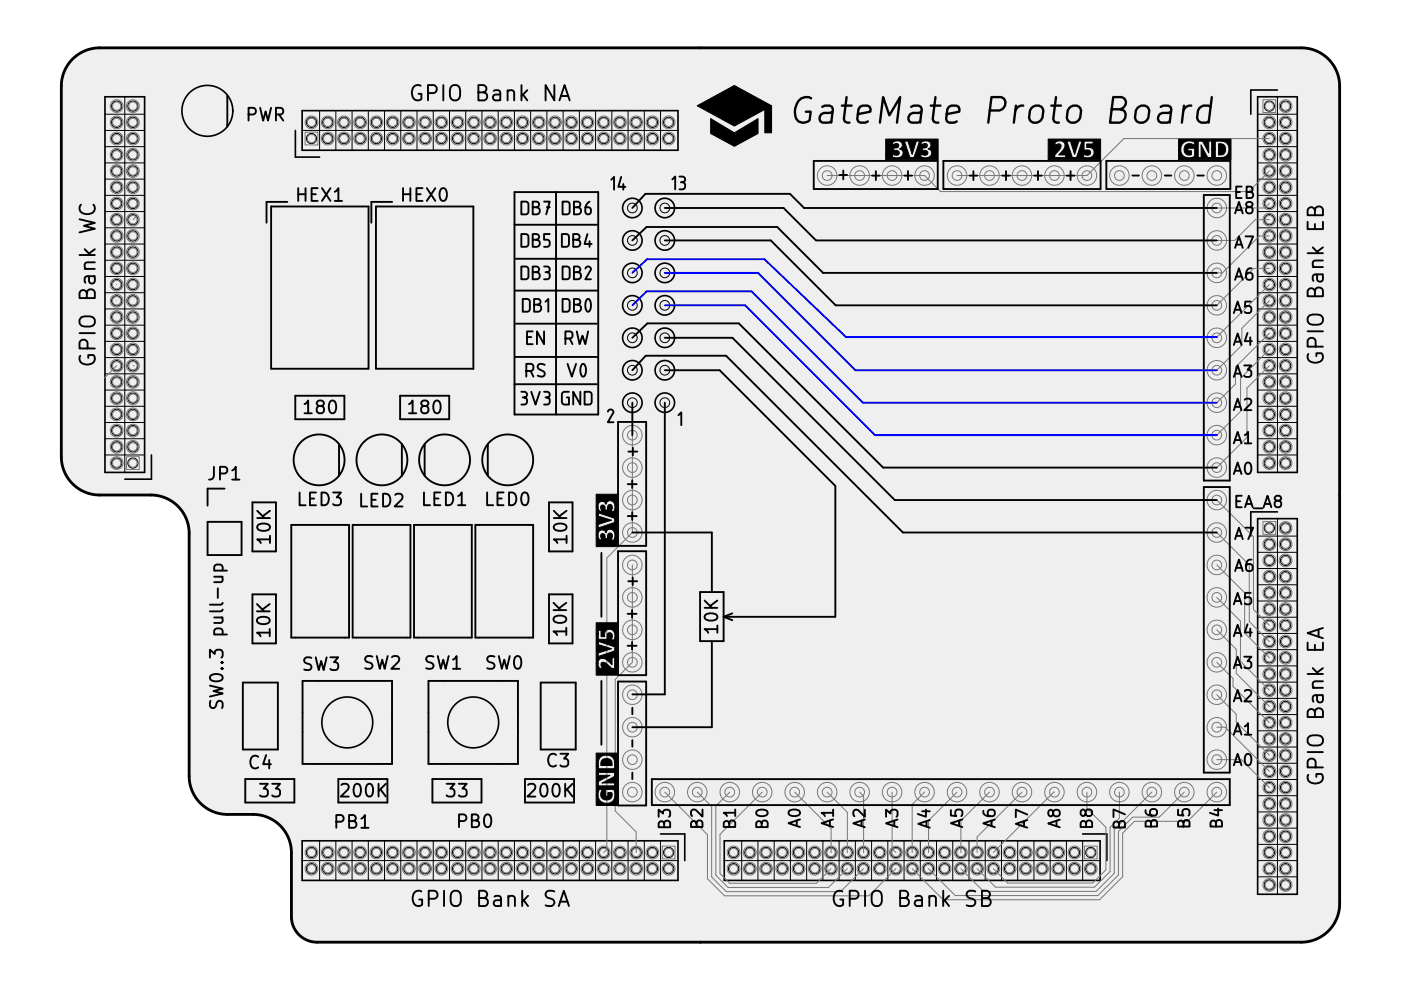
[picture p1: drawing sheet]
<svg xmlns="http://www.w3.org/2000/svg" width="297mm" height="210mm" viewBox="0 0 297 210" stroke-linecap="round" stroke-linejoin="round" font-family="sans-serif">
<path d="M15.3 12.7a8.1 8.1 0 0 1 5.8-2.6h254.8a8.1 8.1 0 0 1 8.1 8.2v173.4a8.1 8.1 0 0 1-8.1 8.1h-208.7a5.4 5.4 0 0 1-5.4-5.5v-13.5a8.1 8.1 0 0 0-8.1-8.1h-5.5a8.1 8.1 0 0 1-8.1-8.2v-51.4a8.1 8.1 0 0 0-8.1-8.1h-10.9a8.1 8.1 0 0 1-8.1-8.2v-78.5a8.1 8.1 0 0 1 2.3-5.6z" fill-rule="evenodd" fill="#efefef"/>
<g fill="none" stroke="#000" stroke-width=".21">
<path d="M22.3 24.2h8.4M22.3 27.7h8.4M22.3 31.1h8.4M22.3 34.5h8.4M22.3 38h8.4M26.5 20.5v79.7M64.1 27.7h79.6M67.8 23.5v8.4M71.2 23.5v8.4M74.6 23.5v8.4M78.1 23.5v8.4M81.5 23.5v8.4"/>
<path d="M85 23.5v8.4M88.4 23.5v8.4M91.9 23.5v8.4M95.3 23.5v8.4M98.7 23.5v8.4M102.2 23.5v8.4M105.6 23.5v8.4M109.1 23.5v8.4M112.5 23.5v8.4M116 23.5v8.4M119.4 23.5v8.4M122.8 23.5v8.4"/>
<path d="M126.3 23.5v8.4M129.7 23.5v8.4M133.2 23.5v8.4M136.6 23.5v8.4M140 23.5v8.4M147.8 22.4l7.9-4.3 7.9 4.3-7.9 4.3zM150.7 25.1l5 3.1 5-3.1v3.2l-5 2.7-5-2.7zM162.2 23.2l1.4-.8v5.8h-1.4zM187.8 29.5h11.1v4.4h-11.1v-1l1.4 .1a1.37 1.37 0 0 0 2.2-.3 .86 .86 0 0 0-.7-1.1 .87 .87 0 0 0 .6-.7 .87 .87 0 0 0-.4-.9h.9l.9 2.8a.67 .67 0 0 0 1.1 .6l.2-.5h1.2a1.02 1.02 0 0 0 1.5 .5 .92 .92 0 0 0 .9-.9 .92 .92 0 0 0-.8-.9 .93 .93 0 0 0 .5-1.3 .93 .93 0 0 0-1.4-.4 .5 .5 0 0 0-.5 .2 .5 .5 0 0 0 0 .6 .65 .65 0 0 1 .7-.3 .65 .65 0 0 1 .5 .6 .93 .93 0 0 1-1 .4 .33 .33 0 0 0 0 .5 .33 .33 0 0 0 .4 0 .55 .55 0 0 1 .7 .6 .55 .55 0 0 1-.8 .4l-.6-.2-.1 .2h-1.2l.9-2.9a.51 .51 0 0 0-.6 0 .51 .51 0 0 0-.2 .5l-.7 2.2-.7-2.2a.51 .51 0 0 0-.3-.6 .51 .51 0 0 0-.6 .1h-1a1.2 1.2 0 0 0-1.6 .4l.1 .3a.68 .68 0 0 1 .7-.3 .68 .68 0 0 1 .5 .6 .93 .93 0 0 1-1 .4 .33 .33 0 0 0 0 .5 .33 .33 0 0 0 .5 0 .55 .55 0 0 1 .7 .6 .55 .55 0 0 1-.9 .4l-.6-.2v.2h-1.4zM222.2 29.5h11.1v4.4h-11.1v-.7h1.4l.2 .2h1.6a.36 .36 0 0 0 .5-.1 .36 .36 0 0 0 0-.4l-1.4-.1 .1-.1a2.4 2.4 0 0 0 1.2-2.1l-.4-.6h.8l1 3a.67 .67 0 0 0 1.1 .4l.1-.5 1.3 .1a.56 .56 0 0 0 .8 .5 1.15 1.15 0 0 0 1.5-1.2 1.15 1.15 0 0 0-1.6-1v-.8h1.3a.41 .41 0 0 0 0-.5 .41 .41 0 0 0-.6-.1h-1a.32 .32 0 0 0-.3 .2 .32 .32 0 0 0 0 .3l.1 1.4a1.13 1.13 0 0 1 1.3 .5 .92 .92 0 0 1-1.5 .4v.2h-1.3l1-2.9a.51 .51 0 0 0-.6 0 .51 .51 0 0 0-.3 .5l-.7 2.2-.7-2.2a.51 .51 0 0 0-.3-.6 .51 .51 0 0 0-.6 .1l-1.7-.1a.6 .6 0 0 0-.7 .2 .6 .6 0 0 0 0 .7l.1-.1a.65 .65 0 0 1 1 0 .65 .65 0 0 1-.2 1l-1 1.1-.1 .4h-1.4zM249.9 29.5h11.1v4.4h-11.1v-2.2l.4 .1a1.85 1.85 0 0 0 2.6 1.5l1.7 .1v-2.7l1.3 2.4a.68 .68 0 0 0 1 .2v-1.6h.8v1.3a.36 .36 0 0 0 .1 .4 .36 .36 0 0 0 .4 0h.2a1.8 1.8 0 0 0 2.1-1.9 1.8 1.8 0 0 0-2.3-1.6l-.5 .2v1.6h-.8v-1.3a.37 .37 0 0 0-.1-.5 .37 .37 0 0 0-.5 .1v2.4l-.7-1.4a1.34 1.34 0 0 0-.9-1.1h-.5l-.2 .2v3.2h-1.1a.56 .56 0 0 0 .4-.8l-.1-1h-1.3a.3 .3 0 0 0 0 .4 .3 .3 0 0 0 .4 .1h.3v.8a1.19 1.19 0 0 1-1.5-1.1 1.19 1.19 0 0 1 1.5-1.2l.6 .2a.44 .44 0 0 0-.1-.6 1.8 1.8 0 0 0-2.8 1.6h-.4zM258.4 30.5a1.22 1.22 0 0 1 1.4 1.2 1.22 1.22 0 0 1-1.4 1.2z"/>
<path d="M266.6 24.2h8.4M266.6 27.7h8.4M266.6 31.1h8.4M266.6 34.5h8.4M266.6 38h8.4M270.8 20.5v79.7M22.3 41.4h8.4M22.3 44.9h8.4M22.3 48.3h8.4M22.3 51.7h8.4M22.3 55.2h8.4M22.3 58.6h8.4"/>
<path d="M266.6 41.4h8.4M266.6 44.9h8.4M266.6 48.3h8.4M266.6 51.7h8.4M266.6 55.2h8.4M266.6 58.6h8.4M22.3 79.3h8.4M22.3 75.8h8.4M22.3 72.4h8.4M22.3 68.9h8.4M22.3 65.5h8.4M22.3 62.1h8.4"/>
<path d="M266.6 79.3h8.4M266.6 75.8h8.4M266.6 72.4h8.4M266.6 68.9h8.4M266.6 65.5h8.4M266.6 62.1h8.4M22.3 96.5h8.4M22.3 93h8.4M22.3 89.6h8.4M22.3 86.1h8.4M22.3 82.7h8.4M266.6 96.5h8.4"/>
<path d="M266.6 93h8.4M266.6 89.6h8.4M266.6 86.1h8.4M266.6 82.7h8.4M126.4 104.8h4.4v11.1h-4.4v-2.5h.4v.2a.63 .63 0 0 0 .1 .6 .63 .63 0 0 0 .7 .2 .69 .69 0 0 1-.3-.7 .69 .69 0 0 1 .5-.6 1.1 1.1 0 0 1 .5 1.1 .33 .33 0 0 0 .5-.1 .33 .33 0 0 0 0-.4 .55 .55 0 0 1 .6-.7 .55 .55 0 0 1 .4 .9l-.2 .5a.43 .43 0 0 0 .6 .1 .43 .43 0 0 0 .2-.6 1.12 1.12 0 0 0-.3-1.3 1.12 1.12 0 0 0-1.4-.1l-.2 .5a.88 .88 0 0 0-1.1-.6 .88 .88 0 0 0-.6 1h-.4v-4.3h.4l.1 .3 2.7 .9-2.2 .7a.47 .47 0 0 0-.6 .3 .47 .47 0 0 0 .2 .6l2.8-.9a.67 .67 0 0 0 .5-1.1l-3.3-1.1-.2 .3h-.4v-1.7h.4v.1a.63 .63 0 0 0 .1 .7 .63 .63 0 0 0 .7 .1 .69 .69 0 0 1-.3-.7 .69 .69 0 0 1 .5-.5 1.1 1.1 0 0 1 .5 1 .33 .33 0 0 0 .5 0 .33 .33 0 0 0 0-.4 .55 .55 0 0 1 .6-.7 .55 .55 0 0 1 .4 .8l-.2 .5a.43 .43 0 0 0 .6 .1 .43 .43 0 0 0 .2-.5 1.12 1.12 0 0 0-.3-1.4 1.12 1.12 0 0 0-1.4-.1l-.2 .5a.88 .88 0 0 0-1.1-.6 .88 .88 0 0 0-.6 1.1h-.4zM266.6 117.1h8.4M266.6 113.7h8.4M270.8 110v79.6M126.4 132h4.4v11.2h-4.4v-2.6h.4v.3a.61 .61 0 0 0 .2 .6 .61 .61 0 0 0 .7 .1l-.1-.1a.65 .65 0 0 1 0-1 .65 .65 0 0 1 1 .2l1.1 1a.44 .44 0 0 0 .6 0 .44 .44 0 0 0 0-.6v-1.2a.36 .36 0 0 0 0-.4 .36 .36 0 0 0-.5 0v1.4l-.2-.1a2.4 2.4 0 0 0-2.1-1.2 .94 .94 0 0 0-.7 1h-.4v-4.3h.4l.1 .4 2.7 .8-2.2 .8a.47 .47 0 0 0-.6 .3 .47 .47 0 0 0 .2 .5l2.8-.9a.67 .67 0 0 0 .5-1l-3.3-1.2-.2 .3h-.4v-1.9h.4v.8a.32 .32 0 0 0 .2 .4 .32 .32 0 0 0 .4-.1h1.3a1.13 1.13 0 0 1 .5-1.3 .92 .92 0 0 1 .5 1.4v.1a.52 .52 0 0 0 .6-.1 .52 .52 0 0 0 .1-.6 1.16 1.16 0 0 0-1.1-1.6 1.16 1.16 0 0 0-1.1 1.6h-.8v-1.3a.41 .41 0 0 0-.5 0 .41 .41 0 0 0-.1 .6v.1h-.4zM266.6 137.7h8.4M266.6 134.3h8.4M266.6 130.9h8.4"/>
<path d="M266.6 127.4h8.4M266.6 124h8.4M266.6 120.5h8.4M126.4 159.7h4.4v11.1h-4.4v-2.2h.4v.2a1.82 1.82 0 0 0 2.5 1.5 1.82 1.82 0 0 0 .7-2.9h-1.6v1.4a.3 .3 0 0 0 .4 0 .3 .3 0 0 0 .1-.4v-.3h.8a1.19 1.19 0 0 1-1.1 1.5 1.19 1.19 0 0 1-1.2-1.5l.3-.6a.44 .44 0 0 0-.7 .1l-.2 1h-.4v-4.5h.4a.32 .32 0 0 0 .2 .3 .32 .32 0 0 0 .4 0h1.9l-1.5 .8a.98 .98 0 0 0-1 1l.2 .4h3.3l-.1-.6h-2.6l2.2-1.1a.58 .58 0 0 0 .6-.8 .58 .58 0 0 0-.8-.3h-2.3a.31 .31 0 0 0-.3-.1 .31 .31 0 0 0-.2 .4h-.4v-1.6h.4l.2 .5h2.9a.36 .36 0 0 0 .4-.1 .36 .36 0 0 0 0-.5v-.2a1.8 1.8 0 0 0-1.9-2.1 1.8 1.8 0 0 0-1.6 2.4h-.4zM266.6 158.4h8.4M266.6 154.9h8.4M266.6 151.5h8.4M266.6 148.1h8.4M266.6 144.6h8.4M266.6 141.2h8.4M67.8 178.3v8.4M71.2 178.3v8.4"/>
<path d="M74.6 178.3v8.4M78.1 178.3v8.4M81.5 178.3v8.4M85 178.3v8.4M88.4 178.3v8.4M91.9 178.3v8.4M95.3 178.3v8.4M98.7 178.3v8.4M102.2 178.3v8.4M105.6 178.3v8.4M109.1 178.3v8.4M112.5 178.3v8.4"/>
<path d="M116 178.3v8.4M119.4 178.3v8.4M122.8 178.3v8.4M126.3 178.3v8.4M127.7 161.1a1.25 1.25 0 0 1 1.5-.2 1.25 1.25 0 0 1 .6 1.4h-2.4v-.7zM129.7 178.3v8.4M133.2 178.3v8.4M136.6 178.3v8.4M140 178.3v8.4M157.3 178.3v8.4M160.7 178.3v8.4M164.1 178.3v8.4"/>
<path d="M167.6 178.3v8.4M171 178.3v8.4M174.5 178.3v8.4M177.9 178.3v8.4M181.4 178.3v8.4M184.8 178.3v8.4M188.2 178.3v8.4M191.7 178.3v8.4M195.1 178.3v8.4M198.6 178.3v8.4M202 178.3v8.4M205.4 178.3v8.4"/>
<path d="M208.9 178.3v8.4M212.3 178.3v8.4M215.8 178.3v8.4M219.2 178.3v8.4M222.7 178.3v8.4M226.1 178.3v8.4M229.5 178.3v8.4M266.6 179h8.4M266.6 175.6h8.4M266.6 172.1h8.4M266.6 168.7h8.4M266.6 165.3h8.4"/>
<path d="M266.6 161.8h8.4M64.1 182.5h79.6M153.6 182.5h79.6M266.6 185.9h8.4M266.6 182.5h8.4"/>
<circle cx="24.7" cy="22.5" r="1.08"/>
<circle cx="24.7" cy="39.7" r="1.08"/>
<circle cx="24.7" cy="36.3" r="1.08"/>
<circle cx="24.7" cy="29.4" r="1.08"/>
<circle cx="24.7" cy="25.9" r="1.08"/>
<circle cx="24.7" cy="32.8" r="1.08"/>
<circle cx="28.2" cy="22.5" r="1.08"/>
<circle cx="28.2" cy="36.3" r="1.08"/>
<circle cx="28.2" cy="39.7" r="1.08"/>
<circle cx="28.2" cy="25.9" r="1.08"/>
<circle cx="28.2" cy="29.4" r="1.08"/>
<circle cx="28.2" cy="32.8" r="1.08"/>
<circle cx="66" cy="25.9" r="1.08"/>
<circle cx="66" cy="29.4" r="1.08"/>
<circle cx="69.5" cy="25.9" r="1.08"/>
<circle cx="69.5" cy="29.4" r="1.08"/>
<circle cx="72.9" cy="25.9" r="1.08"/>
<circle cx="72.9" cy="29.4" r="1.08"/>
<circle cx="76.4" cy="25.9" r="1.08"/>
<circle cx="76.4" cy="29.4" r="1.08"/>
<circle cx="79.8" cy="25.9" r="1.08"/>
<circle cx="79.8" cy="29.4" r="1.08"/>
<circle cx="83.3" cy="25.9" r="1.08"/>
<circle cx="83.3" cy="29.4" r="1.08"/>
<circle cx="86.7" cy="29.4" r="1.08"/>
<circle cx="86.7" cy="25.9" r="1.08"/>
<circle cx="90.1" cy="29.4" r="1.08"/>
<circle cx="90.1" cy="25.9" r="1.08"/>
<circle cx="93.6" cy="29.4" r="1.08"/>
<circle cx="93.6" cy="25.9" r="1.08"/>
<circle cx="97" cy="29.4" r="1.08"/>
<circle cx="97" cy="25.9" r="1.08"/>
<circle cx="100.5" cy="29.4" r="1.08"/>
<circle cx="100.5" cy="25.9" r="1.08"/>
<circle cx="103.9" cy="29.4" r="1.08"/>
<circle cx="103.9" cy="25.9" r="1.08"/>
<circle cx="107.3" cy="29.4" r="1.08"/>
<circle cx="107.3" cy="25.9" r="1.08"/>
<circle cx="110.8" cy="29.4" r="1.08"/>
<circle cx="110.8" cy="25.9" r="1.08"/>
<circle cx="114.2" cy="25.9" r="1.08"/>
<circle cx="114.2" cy="29.4" r="1.08"/>
<circle cx="117.7" cy="25.9" r="1.08"/>
<circle cx="117.7" cy="29.4" r="1.08"/>
<circle cx="121.1" cy="29.4" r="1.08"/>
<circle cx="121.1" cy="25.9" r="1.08"/>
<circle cx="124.6" cy="29.4" r="1.08"/>
<circle cx="124.6" cy="25.9" r="1.08"/>
<circle cx="128" cy="29.4" r="1.08"/>
<circle cx="128" cy="25.9" r="1.08"/>
<circle cx="131.4" cy="29.4" r="1.08"/>
<circle cx="131.4" cy="25.9" r="1.08"/>
<circle cx="134.9" cy="29.4" r="1.08"/>
<circle cx="134.9" cy="25.9" r="1.08"/>
<circle cx="138.3" cy="29.4" r="1.08"/>
<circle cx="138.3" cy="25.9" r="1.08"/>
<circle cx="141.8" cy="25.9" r="1.08"/>
<circle cx="141.8" cy="29.4" r="1.08"/>
<circle cx="269.1" cy="22.5" r="1.08"/>
<circle cx="269.1" cy="36.3" r="1.08"/>
<circle cx="269.1" cy="39.7" r="1.08"/>
<circle cx="269.1" cy="32.8" r="1.08"/>
<circle cx="269.1" cy="29.4" r="1.08"/>
<circle cx="269.1" cy="25.9" r="1.08"/>
<circle cx="272.6" cy="22.5" r="1.08"/>
<circle cx="272.6" cy="39.7" r="1.08"/>
<circle cx="272.6" cy="36.3" r="1.08"/>
<circle cx="272.6" cy="32.8" r="1.08"/>
<circle cx="272.6" cy="25.9" r="1.08"/>
<circle cx="272.6" cy="29.4" r="1.08"/>
<circle cx="24.7" cy="56.9" r="1.08"/>
<circle cx="24.7" cy="53.5" r="1.08"/>
<circle cx="24.7" cy="43.1" r="1.08"/>
<circle cx="24.7" cy="50" r="1.08"/>
<circle cx="24.7" cy="46.6" r="1.08"/>
<circle cx="28.2" cy="56.9" r="1.08"/>
<circle cx="28.2" cy="53.5" r="1.08"/>
<circle cx="28.2" cy="50" r="1.08"/>
<circle cx="28.2" cy="46.6" r="1.08"/>
<circle cx="28.2" cy="43.1" r="1.08"/>
<circle cx="134.1" cy="51" r="1.03"/>
<circle cx="134.1" cy="44.1" r="1.03"/>
<circle cx="134.1" cy="57.9" r="1.03"/>
<circle cx="141" cy="51" r="1.03"/>
<circle cx="141" cy="44.1" r="1.03"/>
<circle cx="141" cy="57.9" r="1.03"/>
<circle cx="269.1" cy="53.5" r="1.08"/>
<circle cx="269.1" cy="56.9" r="1.08"/>
<circle cx="269.1" cy="50" r="1.08"/>
<circle cx="269.1" cy="46.6" r="1.08"/>
<circle cx="269.1" cy="43.1" r="1.08"/>
<circle cx="272.6" cy="56.9" r="1.08"/>
<circle cx="272.6" cy="53.5" r="1.08"/>
<circle cx="272.6" cy="43.1" r="1.08"/>
<circle cx="272.6" cy="46.6" r="1.08"/>
<circle cx="272.6" cy="50" r="1.08"/>
<circle cx="24.7" cy="60.3" r="1.08"/>
<circle cx="24.7" cy="63.8" r="1.08"/>
<circle cx="24.7" cy="67.2" r="1.08"/>
<circle cx="24.7" cy="77.5" r="1.08"/>
<circle cx="24.7" cy="70.7" r="1.08"/>
<circle cx="24.7" cy="74.1" r="1.08"/>
<circle cx="28.2" cy="60.3" r="1.08"/>
<circle cx="28.2" cy="63.8" r="1.08"/>
<circle cx="28.2" cy="67.2" r="1.08"/>
<circle cx="28.2" cy="77.5" r="1.08"/>
<circle cx="28.2" cy="70.7" r="1.08"/>
<circle cx="28.2" cy="74.1" r="1.08"/>
<circle cx="134.1" cy="78.5" r="1.03"/>
<circle cx="134.1" cy="71.6" r="1.03"/>
<circle cx="134.1" cy="64.7" r="1.03"/>
<circle cx="141" cy="78.5" r="1.03"/>
<circle cx="141" cy="64.7" r="1.03"/>
<circle cx="141" cy="71.6" r="1.03"/>
<circle cx="269.1" cy="67.2" r="1.08"/>
<circle cx="269.1" cy="63.8" r="1.08"/>
<circle cx="269.1" cy="60.3" r="1.08"/>
<circle cx="269.1" cy="74.1" r="1.08"/>
<circle cx="269.1" cy="77.5" r="1.08"/>
<circle cx="269.1" cy="70.7" r="1.08"/>
<circle cx="272.6" cy="67.2" r="1.08"/>
<circle cx="272.6" cy="60.3" r="1.08"/>
<circle cx="272.6" cy="63.8" r="1.08"/>
<circle cx="272.6" cy="77.5" r="1.08"/>
<circle cx="272.6" cy="70.7" r="1.08"/>
<circle cx="272.6" cy="74.1" r="1.08"/>
<circle cx="24.7" cy="91.3" r="1.08"/>
<circle cx="24.7" cy="94.7" r="1.08"/>
<circle cx="24.7" cy="84.4" r="1.08"/>
<circle cx="24.7" cy="87.9" r="1.08"/>
<circle cx="24.7" cy="81" r="1.08"/>
<circle cx="24.7" cy="98.2" r="1.08"/>
<circle cx="28.2" cy="87.9" r="1.08"/>
<circle cx="28.2" cy="94.7" r="1.08"/>
<circle cx="28.2" cy="91.3" r="1.08"/>
<circle cx="28.2" cy="84.4" r="1.08"/>
<circle cx="28.2" cy="81" r="1.08"/>
<circle cx="28.2" cy="98.2" r="1.08"/>
<circle cx="134.1" cy="85.4" r="1.03"/>
<circle cx="141" cy="85.4" r="1.03"/>
<circle cx="269.1" cy="91.3" r="1.08"/>
<circle cx="269.1" cy="87.9" r="1.08"/>
<circle cx="269.1" cy="84.4" r="1.08"/>
<circle cx="269.1" cy="94.7" r="1.08"/>
<circle cx="269.1" cy="81" r="1.08"/>
<circle cx="269.1" cy="98.2" r="1.08"/>
<circle cx="272.6" cy="91.3" r="1.08"/>
<circle cx="272.6" cy="94.7" r="1.08"/>
<circle cx="272.6" cy="87.9" r="1.08"/>
<circle cx="272.6" cy="84.4" r="1.08"/>
<circle cx="272.6" cy="81" r="1.08"/>
<circle cx="272.6" cy="98.2" r="1.08"/>
<circle cx="269.1" cy="111.9" r="1.08"/>
<circle cx="269.1" cy="118.8" r="1.08"/>
<circle cx="269.1" cy="115.4" r="1.08"/>
<circle cx="272.6" cy="111.9" r="1.08"/>
<circle cx="272.6" cy="115.4" r="1.08"/>
<circle cx="272.6" cy="118.8" r="1.08"/>
<circle cx="269.1" cy="132.6" r="1.08"/>
<circle cx="269.1" cy="129.1" r="1.08"/>
<circle cx="269.1" cy="125.7" r="1.08"/>
<circle cx="269.1" cy="122.3" r="1.08"/>
<circle cx="269.1" cy="136" r="1.08"/>
<circle cx="269.1" cy="139.5" r="1.08"/>
<circle cx="272.6" cy="132.6" r="1.08"/>
<circle cx="272.6" cy="129.1" r="1.08"/>
<circle cx="272.6" cy="139.5" r="1.08"/>
<circle cx="272.6" cy="136" r="1.08"/>
<circle cx="272.6" cy="122.3" r="1.08"/>
<circle cx="272.6" cy="125.7" r="1.08"/>
<circle cx="269.1" cy="146.3" r="1.08"/>
<circle cx="269.1" cy="153.2" r="1.08"/>
<circle cx="269.1" cy="149.8" r="1.08"/>
<circle cx="269.1" cy="142.9" r="1.08"/>
<circle cx="269.1" cy="156.7" r="1.08"/>
<circle cx="272.6" cy="146.3" r="1.08"/>
<circle cx="272.6" cy="142.9" r="1.08"/>
<circle cx="272.6" cy="149.8" r="1.08"/>
<circle cx="272.6" cy="153.2" r="1.08"/>
<circle cx="272.6" cy="156.7" r="1.08"/>
<circle cx="269.1" cy="160.1" r="1.08"/>
<circle cx="269.1" cy="177.3" r="1.08"/>
<circle cx="269.1" cy="170.4" r="1.08"/>
<circle cx="269.1" cy="167" r="1.08"/>
<circle cx="269.1" cy="163.5" r="1.08"/>
<circle cx="269.1" cy="173.9" r="1.08"/>
<circle cx="272.6" cy="160.1" r="1.08"/>
<circle cx="272.6" cy="177.3" r="1.08"/>
<circle cx="272.6" cy="170.4" r="1.08"/>
<circle cx="272.6" cy="163.5" r="1.08"/>
<circle cx="272.6" cy="173.9" r="1.08"/>
<circle cx="272.6" cy="167" r="1.08"/>
<circle cx="66" cy="184.2" r="1.08"/>
<circle cx="66" cy="180.7" r="1.08"/>
<circle cx="69.5" cy="184.2" r="1.08"/>
<circle cx="69.5" cy="180.7" r="1.08"/>
<circle cx="72.9" cy="184.2" r="1.08"/>
<circle cx="72.9" cy="180.7" r="1.08"/>
<circle cx="76.4" cy="184.2" r="1.08"/>
<circle cx="76.4" cy="180.7" r="1.08"/>
<circle cx="79.8" cy="184.2" r="1.08"/>
<circle cx="79.8" cy="180.7" r="1.08"/>
<circle cx="83.3" cy="184.2" r="1.08"/>
<circle cx="83.3" cy="180.7" r="1.08"/>
<circle cx="86.7" cy="184.2" r="1.08"/>
<circle cx="86.7" cy="180.7" r="1.08"/>
<circle cx="90.1" cy="184.2" r="1.08"/>
<circle cx="90.1" cy="180.7" r="1.08"/>
<circle cx="93.6" cy="184.2" r="1.08"/>
<circle cx="93.6" cy="180.7" r="1.08"/>
<circle cx="97" cy="184.2" r="1.08"/>
<circle cx="97" cy="180.7" r="1.08"/>
<circle cx="100.5" cy="184.2" r="1.08"/>
<circle cx="100.5" cy="180.7" r="1.08"/>
<circle cx="103.9" cy="184.2" r="1.08"/>
<circle cx="103.9" cy="180.7" r="1.08"/>
<circle cx="107.3" cy="184.2" r="1.08"/>
<circle cx="107.3" cy="180.7" r="1.08"/>
<circle cx="110.8" cy="184.2" r="1.08"/>
<circle cx="110.8" cy="180.7" r="1.08"/>
<circle cx="114.2" cy="184.2" r="1.08"/>
<circle cx="114.2" cy="180.7" r="1.08"/>
<circle cx="117.7" cy="184.2" r="1.08"/>
<circle cx="117.7" cy="180.7" r="1.08"/>
<circle cx="121.1" cy="184.2" r="1.08"/>
<circle cx="121.1" cy="180.7" r="1.08"/>
<circle cx="124.6" cy="184.2" r="1.08"/>
<circle cx="124.6" cy="180.7" r="1.08"/>
<circle cx="128" cy="184.2" r="1.08"/>
<circle cx="128" cy="180.7" r="1.08"/>
<circle cx="131.4" cy="184.2" r="1.08"/>
<circle cx="131.4" cy="180.7" r="1.08"/>
<circle cx="134.9" cy="184.2" r="1.08"/>
<circle cx="134.9" cy="180.7" r="1.08"/>
<circle cx="138.3" cy="184.2" r="1.08"/>
<circle cx="138.3" cy="180.7" r="1.08"/>
<circle cx="141.8" cy="184.2" r="1.08"/>
<circle cx="141.8" cy="180.7" r="1.08"/>
<circle cx="155.5" cy="184.2" r="1.08"/>
<circle cx="155.5" cy="180.7" r="1.08"/>
<circle cx="159" cy="184.2" r="1.08"/>
<circle cx="159" cy="180.7" r="1.08"/>
<circle cx="162.4" cy="184.2" r="1.08"/>
<circle cx="162.4" cy="180.7" r="1.08"/>
<circle cx="165.9" cy="184.2" r="1.08"/>
<circle cx="165.9" cy="180.7" r="1.08"/>
<circle cx="169.3" cy="184.2" r="1.08"/>
<circle cx="169.3" cy="180.7" r="1.08"/>
<circle cx="172.7" cy="184.2" r="1.08"/>
<circle cx="172.7" cy="180.7" r="1.08"/>
<circle cx="176.2" cy="184.2" r="1.08"/>
<circle cx="176.2" cy="180.7" r="1.08"/>
<circle cx="179.6" cy="184.2" r="1.08"/>
<circle cx="179.6" cy="180.7" r="1.08"/>
<circle cx="183.1" cy="184.2" r="1.08"/>
<circle cx="183.1" cy="180.7" r="1.08"/>
<circle cx="186.5" cy="184.2" r="1.08"/>
<circle cx="186.5" cy="180.7" r="1.08"/>
<circle cx="190" cy="184.2" r="1.08"/>
<circle cx="190" cy="180.7" r="1.08"/>
<circle cx="193.4" cy="184.2" r="1.08"/>
<circle cx="193.4" cy="180.7" r="1.08"/>
<circle cx="196.8" cy="184.2" r="1.08"/>
<circle cx="196.8" cy="180.7" r="1.08"/>
<circle cx="200.3" cy="184.2" r="1.08"/>
<circle cx="200.3" cy="180.7" r="1.08"/>
<circle cx="203.7" cy="184.2" r="1.08"/>
<circle cx="203.7" cy="180.7" r="1.08"/>
<circle cx="207.2" cy="184.2" r="1.08"/>
<circle cx="207.2" cy="180.7" r="1.08"/>
<circle cx="210.6" cy="184.2" r="1.08"/>
<circle cx="210.6" cy="180.7" r="1.08"/>
<circle cx="214.1" cy="184.2" r="1.08"/>
<circle cx="214.1" cy="180.7" r="1.08"/>
<circle cx="217.5" cy="184.2" r="1.08"/>
<circle cx="217.5" cy="180.7" r="1.08"/>
<circle cx="220.9" cy="184.2" r="1.08"/>
<circle cx="220.9" cy="180.7" r="1.08"/>
<circle cx="224.4" cy="184.2" r="1.08"/>
<circle cx="224.4" cy="180.7" r="1.08"/>
<circle cx="227.8" cy="184.2" r="1.08"/>
<circle cx="227.8" cy="180.7" r="1.08"/>
<circle cx="231.3" cy="184.2" r="1.08"/>
<circle cx="231.3" cy="180.7" r="1.08"/>
<circle cx="269.1" cy="184.2" r="1.08"/>
<circle cx="269.1" cy="187.6" r="1.08"/>
<circle cx="269.1" cy="180.7" r="1.08"/>
<circle cx="272.6" cy="184.2" r="1.08"/>
<circle cx="272.6" cy="187.6" r="1.08"/>
<circle cx="272.6" cy="180.7" r="1.08"/>
</g>
<g fill="none" stroke="#000" stroke-width=".35">
<path d="M270.8 19.1h-5.6v5.1M22.3 20.5h8.4v79.7h-8.4zM62.6 27.7v5.6h5.2M64.1 23.5h79.6v8.4h-79.6zM266.6 20.5h8.4v79.7h-8.4zM32.1 96.5v5.1h-5.6M266.6 110h8.4v79.6h-8.4zM270.8 108.5h-5.6v5.2M64.1 178.3h79.6v8.4h-79.6zM140 176.8h5.2v5.7M153.6 178.3h79.6v8.4h-79.6zM229.5 176.8h5.2v5.7"/>
<circle cx="44" cy="23.5" r="5.4"/>
<circle cx="134.1" cy="44.1" r="2.06"/>
<circle cx="134.1" cy="51" r="2.06"/>
<circle cx="134.1" cy="57.9" r="2.06"/>
<circle cx="141" cy="44.1" r="2.06"/>
<circle cx="141" cy="51" r="2.06"/>
<circle cx="141" cy="57.9" r="2.06"/>
<circle cx="134.1" cy="71.6" r="2.06"/>
<circle cx="134.1" cy="78.5" r="2.06"/>
<circle cx="134.1" cy="64.7" r="2.06"/>
<circle cx="141" cy="78.5" r="2.06"/>
<circle cx="141" cy="71.6" r="2.06"/>
<circle cx="141" cy="64.7" r="2.06"/>
<circle cx="134.1" cy="85.4" r="2.06"/>
<circle cx="141" cy="85.4" r="2.06"/>
<circle cx="73.6" cy="153.2" r="5.4"/>
<circle cx="100.3" cy="153.2" r="5.4"/>
</g>
<path d="M15.4 12.5l1.2-1 1.3-.7 1.5-.5 1.7-.2h255l2.5 .5 1.2 .5 1.1 .8 1.7 1.8 .7 1.2 .5 1.3 .2 2.1v173.4l-.2 1.7-.5 1.6-.9 1.5-1.2 1.3-1.2 .9-1.3 .6-1.3 .3-1.5 .2h-208.7a5.4 5.4 0 0 1-5.4-5.5l-.1-14.3-.5-2.2-1.2-2-.9-1-1-.8-1.2-.7-1.3-.4-1.7-.2-6.4-.1-1.4-.2-1.2-.5-1.5-.8-1.3-1.2-1-1.5-.7-1.7-.3-2.2v-51.6l-.3-1.9-.6-1.6-1-1.5-1.2-1.2-1.5-.9-1.6-.6-1.7-.2-11.5-.1-1.3-.1-1.3-.4-1.7-1-1.4-1.3-1.1-1.5-.7-1.9-.2-1.9v-78.7l.2-1.6 .5-1.4 .7-1.4z" fill="none" stroke="#000" stroke-width=".6"/>
<g fill="none" stroke="#777779" stroke-width=".21">
<path d="M64.7 28h2.7v2.7h-2.7zM267.8 21.1h2.7v2.8h-2.7zM269.1 36.3l-4.3 4.3h-65.4l-3.4-3.4h-20.6M269.1 29.4h-30.8l-7.9 7.8h-27.5M28.9 45.9l-.7 .7M269.1 43.1l-.9 1h-10.2M269.1 46.6h-3l-4.4 4.4h-3.7M269.1 50h-2.1l-7.8 7.9h-1.2M269.1 56.9h-3.3l-7.8 7.8M24.7 77.5l-2.6 2.6M24.7 60.3h.1M24.7 63.8h.1"/>
<path d="M28.2 77.5h.3M269.1 74.1l-6.1 6.1v7l-5 5.1M269.1 60.3l-11.1 11.3M269.1 63.8l-5.8 5.8v3.6l-5.3 5.3M269.1 70.7l-7.2 7.1v3.6l-3.9 4M269.1 77.5l-4.7 4.8v10.4l-6.4 6.4M26.8 96.8h2.7v2.7h-2.7zM134.1 92.3v20.6l-5.4 5.4v61.8l-.7 .6M134.1 119.8v20.6l-3.7 3.7v27.8l4.5 4.5v4.3M258 106l7.8 7.8v15.4l3.3 3.4M258 112.9l6.9 6.9v12l4.2 4.2M258 119.8l5.9 5.9v8.5l5.2 5.3"/>
<path d="M267.8 110.6h2.7v2.7h-2.7zM258 126.7l5 5v8.5l6.1 6.1M258 133.5l4.1 4.2v5.1l7 7M258 147.3l4.1 4.1v1.7l7 7M258 140.4l3.4 3.5v1.6l7.7 7.7M258 154.2h1.8l9.3 9.3M140.4 179.4h2.7v2.7h-2.7zM141 167.9l9 9.1v9.3l3.6 3.6h30.6l5.8-5.7M147.8 167.9l3.1 3.1v14.9l3.1 3.1h24.2l4.9-4.8M154.7 167.9l-2.9 3v14.7l2.6 2.6h21.3l3.9-4M161.6 167.9l-8.9 9v8.3l2 2.1h18.4l3.1-3.1M168.5 167.9l7.7 7.8v5"/>
<path d="M175.4 167.9l4.3 4.3v8.5M182.3 167.9l.8 .9v11.9M189.1 167.9v12l.9 .8M196 167.9l-2.6 2.7v10.1M202.9 167.9l-6 6.1v6.7M209.8 167.9l-6.1 6.1v6.7M216.7 167.9l-9.5 9.6v3.2M223.6 167.9l-13 12.8M229.9 179.4h2.7v2.7h-2.7zM230.4 167.9v3.5l4.1 4v9l-2.8 2.8h-18.1l-3-3M237.3 167.9v5.6l-1.9 1.9v9.4l-3.4 3.3h-20.9l-3.9-3.9M244.2 167.9l-8 8v9.2l-3.8 3.9h-23.9l-4.8-4.8"/>
<path d="M251.1 167.9l-5.3 5.4h-5.6l-3.1 3v9.2l-4.3 4.4h-30.3l-5.7-5.7M258 161.1h5.2l5.9 5.9M258 167.9l-6.2 6.2h-11.3l-2.5 2.5v9.3l-4.9 4.9h-33.1l-6.6-6.6M179.7 180.7h-.1M183.1 180.7h.1M196.9 180.7h-.1"/>
<circle cx="24.7" cy="36.3" r=".88"/>
<circle cx="24.7" cy="22.5" r=".88"/>
<circle cx="24.7" cy="39.7" r=".88"/>
<circle cx="24.7" cy="32.8" r=".88"/>
<circle cx="24.7" cy="29.4" r=".88"/>
<circle cx="24.7" cy="25.9" r=".88"/>
<circle cx="24.7" cy="22.5" r="1.35"/>
<circle cx="24.7" cy="25.9" r="1.35"/>
<circle cx="24.7" cy="39.7" r="1.35"/>
<circle cx="24.7" cy="29.4" r="1.35"/>
<circle cx="24.7" cy="36.3" r="1.35"/>
<circle cx="24.7" cy="32.8" r="1.35"/>
<circle cx="28.2" cy="25.9" r=".88"/>
<circle cx="28.2" cy="32.8" r=".88"/>
<circle cx="28.2" cy="22.5" r=".88"/>
<circle cx="28.2" cy="29.4" r=".88"/>
<circle cx="28.2" cy="39.7" r=".88"/>
<circle cx="28.2" cy="36.3" r=".88"/>
<circle cx="28.2" cy="29.4" r="1.35"/>
<circle cx="28.2" cy="36.3" r="1.35"/>
<circle cx="28.2" cy="25.9" r="1.35"/>
<circle cx="28.2" cy="22.5" r="1.35"/>
<circle cx="28.2" cy="39.7" r="1.35"/>
<circle cx="28.2" cy="32.8" r="1.35"/>
<circle cx="66" cy="29.4" r=".88"/>
<circle cx="66" cy="25.9" r=".88"/>
<circle cx="66" cy="25.9" r="1.35"/>
<circle cx="69.5" cy="29.4" r=".88"/>
<circle cx="69.5" cy="25.9" r=".88"/>
<circle cx="69.5" cy="25.9" r="1.35"/>
<circle cx="69.5" cy="29.4" r="1.35"/>
<circle cx="72.9" cy="29.4" r=".88"/>
<circle cx="72.9" cy="25.9" r=".88"/>
<circle cx="72.9" cy="29.4" r="1.35"/>
<circle cx="72.9" cy="25.9" r="1.35"/>
<circle cx="76.4" cy="29.4" r=".88"/>
<circle cx="76.4" cy="25.9" r=".88"/>
<circle cx="76.4" cy="29.4" r="1.35"/>
<circle cx="76.4" cy="25.9" r="1.35"/>
<circle cx="79.8" cy="29.4" r=".88"/>
<circle cx="79.8" cy="25.9" r=".88"/>
<circle cx="79.8" cy="29.4" r="1.35"/>
<circle cx="79.8" cy="25.9" r="1.35"/>
<circle cx="83.3" cy="29.4" r=".88"/>
<circle cx="83.3" cy="25.9" r=".88"/>
<circle cx="83.3" cy="25.9" r="1.35"/>
<circle cx="83.3" cy="29.4" r="1.35"/>
<circle cx="86.7" cy="29.4" r=".88"/>
<circle cx="86.7" cy="25.9" r=".88"/>
<circle cx="86.7" cy="29.4" r="1.35"/>
<circle cx="86.7" cy="25.9" r="1.35"/>
<circle cx="90.1" cy="25.9" r=".88"/>
<circle cx="90.1" cy="29.4" r=".88"/>
<circle cx="90.1" cy="29.4" r="1.35"/>
<circle cx="90.1" cy="25.9" r="1.35"/>
<circle cx="93.6" cy="25.9" r=".88"/>
<circle cx="93.6" cy="29.4" r=".88"/>
<circle cx="93.6" cy="29.4" r="1.35"/>
<circle cx="93.6" cy="25.9" r="1.35"/>
<circle cx="97" cy="29.4" r=".88"/>
<circle cx="97" cy="25.9" r=".88"/>
<circle cx="97" cy="25.9" r="1.35"/>
<circle cx="97" cy="29.4" r="1.35"/>
<circle cx="100.5" cy="25.9" r=".88"/>
<circle cx="100.5" cy="29.4" r=".88"/>
<circle cx="100.5" cy="25.9" r="1.35"/>
<circle cx="100.5" cy="29.4" r="1.35"/>
<circle cx="103.9" cy="25.9" r=".88"/>
<circle cx="103.9" cy="29.4" r=".88"/>
<circle cx="103.9" cy="25.9" r="1.35"/>
<circle cx="103.9" cy="29.4" r="1.35"/>
<circle cx="107.3" cy="29.4" r=".88"/>
<circle cx="107.3" cy="25.9" r=".88"/>
<circle cx="107.3" cy="29.4" r="1.35"/>
<circle cx="107.3" cy="25.9" r="1.35"/>
<circle cx="110.8" cy="29.4" r=".88"/>
<circle cx="110.8" cy="25.9" r=".88"/>
<circle cx="110.8" cy="29.4" r="1.35"/>
<circle cx="110.8" cy="25.9" r="1.35"/>
<circle cx="114.2" cy="25.9" r=".88"/>
<circle cx="114.2" cy="29.4" r=".88"/>
<circle cx="114.2" cy="29.4" r="1.35"/>
<circle cx="114.2" cy="25.9" r="1.35"/>
<circle cx="117.7" cy="29.4" r=".88"/>
<circle cx="117.7" cy="25.9" r=".88"/>
<circle cx="117.7" cy="25.9" r="1.35"/>
<circle cx="117.7" cy="29.4" r="1.35"/>
<circle cx="121.1" cy="29.4" r=".88"/>
<circle cx="121.1" cy="25.9" r=".88"/>
<circle cx="121.1" cy="25.9" r="1.35"/>
<circle cx="121.1" cy="29.4" r="1.35"/>
<circle cx="124.6" cy="29.4" r=".88"/>
<circle cx="124.6" cy="25.9" r=".88"/>
<circle cx="124.6" cy="25.9" r="1.35"/>
<circle cx="124.6" cy="29.4" r="1.35"/>
<circle cx="128" cy="29.4" r=".88"/>
<circle cx="128" cy="25.9" r=".88"/>
<circle cx="128" cy="29.4" r="1.35"/>
<circle cx="128" cy="25.9" r="1.35"/>
<circle cx="131.4" cy="29.4" r=".88"/>
<circle cx="131.4" cy="25.9" r=".88"/>
<circle cx="131.4" cy="29.4" r="1.35"/>
<circle cx="131.4" cy="25.9" r="1.35"/>
<circle cx="134.9" cy="29.4" r=".88"/>
<circle cx="134.9" cy="25.9" r=".88"/>
<circle cx="134.9" cy="29.4" r="1.35"/>
<circle cx="134.9" cy="25.9" r="1.35"/>
<circle cx="138.3" cy="25.9" r=".88"/>
<circle cx="138.3" cy="29.4" r=".88"/>
<circle cx="138.3" cy="25.9" r="1.35"/>
<circle cx="138.3" cy="29.4" r="1.35"/>
<circle cx="141.8" cy="29.4" r=".88"/>
<circle cx="141.8" cy="25.9" r=".88"/>
<circle cx="141.8" cy="29.4" r="1.35"/>
<circle cx="141.8" cy="25.9" r="1.35"/>
<circle cx="175.4" cy="37.2" r="1.03"/>
<circle cx="175.4" cy="37.2" r="2.06"/>
<circle cx="182.3" cy="37.2" r="1.03"/>
<circle cx="182.3" cy="37.2" r="2.06"/>
<circle cx="189.1" cy="37.2" r="1.03"/>
<circle cx="189.1" cy="37.2" r="2.06"/>
<circle cx="196" cy="37.2" r="1.03"/>
<circle cx="196" cy="37.2" r="2.06"/>
<circle cx="202.9" cy="37.2" r="1.03"/>
<circle cx="202.9" cy="37.2" r="2.06"/>
<circle cx="209.8" cy="37.2" r="1.03"/>
<circle cx="209.8" cy="37.2" r="2.06"/>
<circle cx="216.7" cy="37.2" r="1.03"/>
<circle cx="216.7" cy="37.2" r="2.06"/>
<circle cx="223.6" cy="37.2" r="1.03"/>
<circle cx="223.6" cy="37.2" r="2.06"/>
<circle cx="230.4" cy="37.2" r="1.03"/>
<circle cx="230.4" cy="37.2" r="2.06"/>
<circle cx="237.3" cy="37.2" r="1.03"/>
<circle cx="237.3" cy="37.2" r="2.06"/>
<circle cx="244.2" cy="37.2" r="1.03"/>
<circle cx="244.2" cy="37.2" r="2.06"/>
<circle cx="251.1" cy="37.2" r="1.03"/>
<circle cx="251.1" cy="37.2" r="2.06"/>
<circle cx="258" cy="37.2" r="1.03"/>
<circle cx="258" cy="37.2" r="2.06"/>
<circle cx="269.1" cy="22.5" r=".88"/>
<circle cx="269.1" cy="29.4" r=".88"/>
<circle cx="269.1" cy="36.3" r=".88"/>
<circle cx="269.1" cy="32.8" r=".88"/>
<circle cx="269.1" cy="25.9" r=".88"/>
<circle cx="269.1" cy="39.7" r=".88"/>
<circle cx="269.1" cy="36.3" r="1.35"/>
<circle cx="269.1" cy="25.9" r="1.35"/>
<circle cx="269.1" cy="29.4" r="1.35"/>
<circle cx="269.1" cy="39.7" r="1.35"/>
<circle cx="269.1" cy="32.8" r="1.35"/>
<circle cx="272.6" cy="22.5" r=".88"/>
<circle cx="272.6" cy="29.4" r=".88"/>
<circle cx="272.6" cy="39.7" r=".88"/>
<circle cx="272.6" cy="36.3" r=".88"/>
<circle cx="272.6" cy="25.9" r=".88"/>
<circle cx="272.6" cy="32.8" r=".88"/>
<circle cx="272.6" cy="36.3" r="1.35"/>
<circle cx="272.6" cy="29.4" r="1.35"/>
<circle cx="272.6" cy="22.5" r="1.35"/>
<circle cx="272.6" cy="39.7" r="1.35"/>
<circle cx="272.6" cy="25.9" r="1.35"/>
<circle cx="272.6" cy="32.8" r="1.35"/>
<circle cx="24.7" cy="56.9" r=".88"/>
<circle cx="24.7" cy="43.1" r=".88"/>
<circle cx="24.7" cy="50" r=".88"/>
<circle cx="24.7" cy="46.6" r=".88"/>
<circle cx="24.7" cy="53.5" r=".88"/>
<circle cx="24.7" cy="56.9" r="1.35"/>
<circle cx="24.7" cy="53.5" r="1.35"/>
<circle cx="24.7" cy="43.1" r="1.35"/>
<circle cx="24.7" cy="50" r="1.35"/>
<circle cx="24.7" cy="46.6" r="1.35"/>
<circle cx="28.2" cy="50" r=".88"/>
<circle cx="28.2" cy="56.9" r=".88"/>
<circle cx="28.2" cy="43.1" r=".88"/>
<circle cx="28.2" cy="46.6" r=".88"/>
<circle cx="28.2" cy="53.5" r=".88"/>
<circle cx="28.2" cy="53.5" r="1.35"/>
<circle cx="28.2" cy="56.9" r="1.35"/>
<circle cx="28.2" cy="43.1" r="1.35"/>
<circle cx="28.2" cy="50" r="1.35"/>
<circle cx="28.2" cy="46.6" r="1.35"/>
<circle cx="258" cy="51" r="1.03"/>
<circle cx="258" cy="57.9" r="1.03"/>
<circle cx="258" cy="44.1" r="1.03"/>
<circle cx="258" cy="44.1" r="2.06"/>
<circle cx="258" cy="51" r="2.06"/>
<circle cx="258" cy="57.9" r="2.06"/>
<circle cx="269.1" cy="50" r=".88"/>
<circle cx="269.1" cy="43.1" r=".88"/>
<circle cx="269.1" cy="46.6" r=".88"/>
<circle cx="269.1" cy="56.9" r=".88"/>
<circle cx="269.1" cy="53.5" r=".88"/>
<circle cx="269.1" cy="56.9" r="1.35"/>
<circle cx="269.1" cy="53.5" r="1.35"/>
<circle cx="269.1" cy="43.1" r="1.35"/>
<circle cx="269.1" cy="50" r="1.35"/>
<circle cx="269.1" cy="46.6" r="1.35"/>
<circle cx="272.6" cy="50" r=".88"/>
<circle cx="272.6" cy="46.6" r=".88"/>
<circle cx="272.6" cy="56.9" r=".88"/>
<circle cx="272.6" cy="43.1" r=".88"/>
<circle cx="272.6" cy="53.5" r=".88"/>
<circle cx="272.6" cy="53.5" r="1.35"/>
<circle cx="272.6" cy="43.1" r="1.35"/>
<circle cx="272.6" cy="56.9" r="1.35"/>
<circle cx="272.6" cy="50" r="1.35"/>
<circle cx="272.6" cy="46.6" r="1.35"/>
<circle cx="24.7" cy="77.5" r=".88"/>
<circle cx="24.7" cy="67.2" r=".88"/>
<circle cx="24.7" cy="70.7" r=".88"/>
<circle cx="24.7" cy="63.8" r=".88"/>
<circle cx="24.7" cy="74.1" r=".88"/>
<circle cx="24.7" cy="60.3" r=".88"/>
<circle cx="24.7" cy="70.7" r="1.35"/>
<circle cx="24.7" cy="60.3" r="1.35"/>
<circle cx="24.7" cy="67.2" r="1.35"/>
<circle cx="24.7" cy="63.8" r="1.35"/>
<circle cx="24.7" cy="74.1" r="1.35"/>
<circle cx="24.7" cy="77.5" r="1.35"/>
<circle cx="28.2" cy="70.7" r=".88"/>
<circle cx="28.2" cy="77.5" r=".88"/>
<circle cx="28.2" cy="67.2" r=".88"/>
<circle cx="28.2" cy="60.3" r=".88"/>
<circle cx="28.2" cy="74.1" r=".88"/>
<circle cx="28.2" cy="63.8" r=".88"/>
<circle cx="28.2" cy="67.2" r="1.35"/>
<circle cx="28.2" cy="60.3" r="1.35"/>
<circle cx="28.2" cy="70.7" r="1.35"/>
<circle cx="28.2" cy="63.8" r="1.35"/>
<circle cx="28.2" cy="74.1" r="1.35"/>
<circle cx="28.2" cy="77.5" r="1.35"/>
<circle cx="258" cy="78.5" r="1.03"/>
<circle cx="258" cy="71.6" r="1.03"/>
<circle cx="258" cy="64.7" r="1.03"/>
<circle cx="258" cy="71.6" r="2.06"/>
<circle cx="258" cy="78.5" r="2.06"/>
<circle cx="258" cy="64.7" r="2.06"/>
<circle cx="269.1" cy="74.1" r=".88"/>
<circle cx="269.1" cy="67.2" r=".88"/>
<circle cx="269.1" cy="77.5" r=".88"/>
<circle cx="269.1" cy="63.8" r=".88"/>
<circle cx="269.1" cy="70.7" r=".88"/>
<circle cx="269.1" cy="60.3" r=".88"/>
<circle cx="269.1" cy="63.8" r="1.35"/>
<circle cx="269.1" cy="67.2" r="1.35"/>
<circle cx="269.1" cy="60.3" r="1.35"/>
<circle cx="269.1" cy="70.7" r="1.35"/>
<circle cx="269.1" cy="74.1" r="1.35"/>
<circle cx="269.1" cy="77.5" r="1.35"/>
<circle cx="272.6" cy="74.1" r=".88"/>
<circle cx="272.6" cy="70.7" r=".88"/>
<circle cx="272.6" cy="77.5" r=".88"/>
<circle cx="272.6" cy="63.8" r=".88"/>
<circle cx="272.6" cy="67.2" r=".88"/>
<circle cx="272.6" cy="60.3" r=".88"/>
<circle cx="272.6" cy="67.2" r="1.35"/>
<circle cx="272.6" cy="60.3" r="1.35"/>
<circle cx="272.6" cy="63.8" r="1.35"/>
<circle cx="272.6" cy="70.7" r="1.35"/>
<circle cx="272.6" cy="77.5" r="1.35"/>
<circle cx="272.6" cy="74.1" r="1.35"/>
<circle cx="24.7" cy="91.3" r=".88"/>
<circle cx="24.7" cy="81" r=".88"/>
<circle cx="24.7" cy="94.7" r=".88"/>
<circle cx="24.7" cy="84.4" r=".88"/>
<circle cx="24.7" cy="87.9" r=".88"/>
<circle cx="24.7" cy="98.2" r=".88"/>
<circle cx="24.7" cy="98.2" r="1.35"/>
<circle cx="24.7" cy="94.7" r="1.35"/>
<circle cx="24.7" cy="87.9" r="1.35"/>
<circle cx="24.7" cy="84.4" r="1.35"/>
<circle cx="24.7" cy="91.3" r="1.35"/>
<circle cx="24.7" cy="81" r="1.35"/>
<circle cx="28.2" cy="87.9" r=".88"/>
<circle cx="28.2" cy="94.7" r=".88"/>
<circle cx="28.2" cy="81" r=".88"/>
<circle cx="28.2" cy="91.3" r=".88"/>
<circle cx="28.2" cy="84.4" r=".88"/>
<circle cx="28.2" cy="98.2" r=".88"/>
<circle cx="28.2" cy="87.9" r="1.35"/>
<circle cx="28.2" cy="84.4" r="1.35"/>
<circle cx="28.2" cy="91.3" r="1.35"/>
<circle cx="28.2" cy="94.7" r="1.35"/>
<circle cx="28.2" cy="81" r="1.35"/>
<circle cx="134.1" cy="92.3" r="1.03"/>
<circle cx="134.1" cy="99.1" r="1.03"/>
<circle cx="134.1" cy="92.3" r="2.06"/>
<circle cx="134.1" cy="99.1" r="2.06"/>
<circle cx="258" cy="99.1" r="1.03"/>
<circle cx="258" cy="92.3" r="1.03"/>
<circle cx="258" cy="85.4" r="1.03"/>
<circle cx="258" cy="92.3" r="2.06"/>
<circle cx="258" cy="99.1" r="2.06"/>
<circle cx="258" cy="85.4" r="2.06"/>
<circle cx="269.1" cy="91.3" r=".88"/>
<circle cx="269.1" cy="81" r=".88"/>
<circle cx="269.1" cy="87.9" r=".88"/>
<circle cx="269.1" cy="98.2" r=".88"/>
<circle cx="269.1" cy="84.4" r=".88"/>
<circle cx="269.1" cy="94.7" r=".88"/>
<circle cx="269.1" cy="87.9" r="1.35"/>
<circle cx="269.1" cy="91.3" r="1.35"/>
<circle cx="269.1" cy="94.7" r="1.35"/>
<circle cx="269.1" cy="98.2" r="1.35"/>
<circle cx="269.1" cy="84.4" r="1.35"/>
<circle cx="269.1" cy="81" r="1.35"/>
<circle cx="272.6" cy="91.3" r=".88"/>
<circle cx="272.6" cy="94.7" r=".88"/>
<circle cx="272.6" cy="81" r=".88"/>
<circle cx="272.6" cy="84.4" r=".88"/>
<circle cx="272.6" cy="87.9" r=".88"/>
<circle cx="272.6" cy="98.2" r=".88"/>
<circle cx="272.6" cy="91.3" r="1.35"/>
<circle cx="272.6" cy="84.4" r="1.35"/>
<circle cx="272.6" cy="87.9" r="1.35"/>
<circle cx="272.6" cy="98.2" r="1.35"/>
<circle cx="272.6" cy="94.7" r="1.35"/>
<circle cx="272.6" cy="81" r="1.35"/>
<circle cx="134.1" cy="106" r="1.03"/>
<circle cx="134.1" cy="112.9" r="1.03"/>
<circle cx="134.1" cy="119.8" r="1.03"/>
<circle cx="134.1" cy="106" r="2.06"/>
<circle cx="134.1" cy="112.9" r="2.06"/>
<circle cx="134.1" cy="119.8" r="2.06"/>
<circle cx="258" cy="106" r="1.03"/>
<circle cx="258" cy="119.8" r="1.03"/>
<circle cx="258" cy="112.9" r="1.03"/>
<circle cx="258" cy="106" r="2.06"/>
<circle cx="258" cy="119.8" r="2.06"/>
<circle cx="258" cy="112.9" r="2.06"/>
<circle cx="269.1" cy="118.8" r=".88"/>
<circle cx="269.1" cy="111.9" r=".88"/>
<circle cx="269.1" cy="115.4" r=".88"/>
<circle cx="269.1" cy="115.4" r="1.35"/>
<circle cx="269.1" cy="118.8" r="1.35"/>
<circle cx="272.6" cy="118.8" r=".88"/>
<circle cx="272.6" cy="111.9" r=".88"/>
<circle cx="272.6" cy="115.4" r=".88"/>
<circle cx="272.6" cy="111.9" r="1.35"/>
<circle cx="272.6" cy="115.4" r="1.35"/>
<circle cx="272.6" cy="118.8" r="1.35"/>
<circle cx="134.1" cy="126.7" r="1.03"/>
<circle cx="134.1" cy="133.5" r="1.03"/>
<circle cx="134.1" cy="126.7" r="2.06"/>
<circle cx="134.1" cy="133.5" r="2.06"/>
<circle cx="258" cy="126.7" r="1.03"/>
<circle cx="258" cy="133.5" r="1.03"/>
<circle cx="258" cy="126.7" r="2.06"/>
<circle cx="258" cy="133.5" r="2.06"/>
<circle cx="269.1" cy="136" r=".88"/>
<circle cx="269.1" cy="139.5" r=".88"/>
<circle cx="269.1" cy="122.3" r=".88"/>
<circle cx="269.1" cy="125.7" r=".88"/>
<circle cx="269.1" cy="129.1" r=".88"/>
<circle cx="269.1" cy="132.6" r=".88"/>
<circle cx="269.1" cy="132.6" r="1.35"/>
<circle cx="269.1" cy="136" r="1.35"/>
<circle cx="269.1" cy="122.3" r="1.35"/>
<circle cx="269.1" cy="129.1" r="1.35"/>
<circle cx="269.1" cy="139.5" r="1.35"/>
<circle cx="269.1" cy="125.7" r="1.35"/>
<circle cx="272.6" cy="129.1" r=".88"/>
<circle cx="272.6" cy="139.5" r=".88"/>
<circle cx="272.6" cy="136" r=".88"/>
<circle cx="272.6" cy="122.3" r=".88"/>
<circle cx="272.6" cy="125.7" r=".88"/>
<circle cx="272.6" cy="132.6" r=".88"/>
<circle cx="272.6" cy="132.6" r="1.35"/>
<circle cx="272.6" cy="136" r="1.35"/>
<circle cx="272.6" cy="122.3" r="1.35"/>
<circle cx="272.6" cy="129.1" r="1.35"/>
<circle cx="272.6" cy="139.5" r="1.35"/>
<circle cx="272.6" cy="125.7" r="1.35"/>
<circle cx="134.1" cy="140.4" r="1.03"/>
<circle cx="134.1" cy="154.2" r="1.03"/>
<circle cx="134.1" cy="147.3" r="1.03"/>
<circle cx="134.1" cy="154.2" r="2.06"/>
<circle cx="134.1" cy="140.4" r="2.06"/>
<circle cx="134.1" cy="147.3" r="2.06"/>
<circle cx="258" cy="147.3" r="1.03"/>
<circle cx="258" cy="154.2" r="1.03"/>
<circle cx="258" cy="140.4" r="1.03"/>
<circle cx="258" cy="154.2" r="2.06"/>
<circle cx="258" cy="140.4" r="2.06"/>
<circle cx="258" cy="147.3" r="2.06"/>
<circle cx="269.1" cy="153.2" r=".88"/>
<circle cx="269.1" cy="156.7" r=".88"/>
<circle cx="269.1" cy="142.9" r=".88"/>
<circle cx="269.1" cy="149.8" r=".88"/>
<circle cx="269.1" cy="146.3" r=".88"/>
<circle cx="269.1" cy="146.3" r="1.35"/>
<circle cx="269.1" cy="149.8" r="1.35"/>
<circle cx="269.1" cy="142.9" r="1.35"/>
<circle cx="269.1" cy="156.7" r="1.35"/>
<circle cx="269.1" cy="153.2" r="1.35"/>
<circle cx="272.6" cy="142.9" r=".88"/>
<circle cx="272.6" cy="153.2" r=".88"/>
<circle cx="272.6" cy="149.8" r=".88"/>
<circle cx="272.6" cy="156.7" r=".88"/>
<circle cx="272.6" cy="146.3" r=".88"/>
<circle cx="272.6" cy="146.3" r="1.35"/>
<circle cx="272.6" cy="149.8" r="1.35"/>
<circle cx="272.6" cy="142.9" r="1.35"/>
<circle cx="272.6" cy="156.7" r="1.35"/>
<circle cx="272.6" cy="153.2" r="1.35"/>
<circle cx="134.1" cy="167.9" r="1.03"/>
<circle cx="134.1" cy="161.1" r="1.03"/>
<circle cx="134.1" cy="167.9" r="2.06"/>
<circle cx="134.1" cy="161.1" r="2.06"/>
<circle cx="141" cy="167.9" r="1.03"/>
<circle cx="141" cy="167.9" r="2.06"/>
<circle cx="147.8" cy="167.9" r="1.03"/>
<circle cx="147.8" cy="167.9" r="2.06"/>
<circle cx="154.7" cy="167.9" r="1.03"/>
<circle cx="154.7" cy="167.9" r="2.06"/>
<circle cx="161.6" cy="167.9" r="1.03"/>
<circle cx="161.6" cy="167.9" r="2.06"/>
<circle cx="168.5" cy="167.9" r="1.03"/>
<circle cx="168.5" cy="167.9" r="2.06"/>
<circle cx="175.4" cy="167.9" r="1.03"/>
<circle cx="175.4" cy="167.9" r="2.06"/>
<circle cx="182.3" cy="167.9" r="1.03"/>
<circle cx="182.3" cy="167.9" r="2.06"/>
<circle cx="189.1" cy="167.9" r="1.03"/>
<circle cx="189.1" cy="167.9" r="2.06"/>
<circle cx="196" cy="167.9" r="1.03"/>
<circle cx="196" cy="167.9" r="2.06"/>
<circle cx="202.9" cy="167.9" r="1.03"/>
<circle cx="202.9" cy="167.9" r="2.06"/>
<circle cx="209.8" cy="167.9" r="1.03"/>
<circle cx="209.8" cy="167.9" r="2.06"/>
<circle cx="216.7" cy="167.9" r="1.03"/>
<circle cx="216.7" cy="167.9" r="2.06"/>
<circle cx="223.6" cy="167.9" r="1.03"/>
<circle cx="223.6" cy="167.9" r="2.06"/>
<circle cx="230.4" cy="167.9" r="1.03"/>
<circle cx="230.4" cy="167.9" r="2.06"/>
<circle cx="237.3" cy="167.9" r="1.03"/>
<circle cx="237.3" cy="167.9" r="2.06"/>
<circle cx="244.2" cy="167.9" r="1.03"/>
<circle cx="244.2" cy="167.9" r="2.06"/>
<circle cx="251.1" cy="167.9" r="1.03"/>
<circle cx="251.1" cy="167.9" r="2.06"/>
<circle cx="258" cy="167.9" r="1.03"/>
<circle cx="258" cy="161.1" r="1.03"/>
<circle cx="258" cy="167.9" r="2.06"/>
<circle cx="258" cy="161.1" r="2.06"/>
<circle cx="269.1" cy="173.9" r=".88"/>
<circle cx="269.1" cy="170.4" r=".88"/>
<circle cx="269.1" cy="177.3" r=".88"/>
<circle cx="269.1" cy="167" r=".88"/>
<circle cx="269.1" cy="163.5" r=".88"/>
<circle cx="269.1" cy="160.1" r=".88"/>
<circle cx="269.1" cy="163.5" r="1.35"/>
<circle cx="269.1" cy="160.1" r="1.35"/>
<circle cx="269.1" cy="167" r="1.35"/>
<circle cx="269.1" cy="173.9" r="1.35"/>
<circle cx="269.1" cy="177.3" r="1.35"/>
<circle cx="269.1" cy="170.4" r="1.35"/>
<circle cx="272.6" cy="163.5" r=".88"/>
<circle cx="272.6" cy="170.4" r=".88"/>
<circle cx="272.6" cy="177.3" r=".88"/>
<circle cx="272.6" cy="173.9" r=".88"/>
<circle cx="272.6" cy="160.1" r=".88"/>
<circle cx="272.6" cy="167" r=".88"/>
<circle cx="272.6" cy="163.5" r="1.35"/>
<circle cx="272.6" cy="160.1" r="1.35"/>
<circle cx="272.6" cy="167" r="1.35"/>
<circle cx="272.6" cy="173.9" r="1.35"/>
<circle cx="272.6" cy="170.4" r="1.35"/>
<circle cx="272.6" cy="177.3" r="1.35"/>
<circle cx="66" cy="184.2" r=".88"/>
<circle cx="66" cy="180.7" r=".88"/>
<circle cx="66" cy="180.7" r="1.35"/>
<circle cx="66" cy="184.2" r="1.35"/>
<circle cx="69.5" cy="184.2" r=".88"/>
<circle cx="69.5" cy="180.7" r=".88"/>
<circle cx="69.5" cy="180.7" r="1.35"/>
<circle cx="69.5" cy="184.2" r="1.35"/>
<circle cx="72.9" cy="184.2" r=".88"/>
<circle cx="72.9" cy="180.7" r=".88"/>
<circle cx="72.9" cy="180.7" r="1.35"/>
<circle cx="72.9" cy="184.2" r="1.35"/>
<circle cx="76.4" cy="184.2" r=".88"/>
<circle cx="76.4" cy="180.7" r=".88"/>
<circle cx="76.4" cy="180.7" r="1.35"/>
<circle cx="76.4" cy="184.2" r="1.35"/>
<circle cx="79.8" cy="184.2" r=".88"/>
<circle cx="79.8" cy="180.7" r=".88"/>
<circle cx="79.8" cy="180.7" r="1.35"/>
<circle cx="79.8" cy="184.2" r="1.35"/>
<circle cx="83.3" cy="184.2" r=".88"/>
<circle cx="83.3" cy="180.7" r=".88"/>
<circle cx="83.3" cy="180.7" r="1.35"/>
<circle cx="83.3" cy="184.2" r="1.35"/>
<circle cx="86.7" cy="180.7" r=".88"/>
<circle cx="86.7" cy="184.2" r=".88"/>
<circle cx="86.7" cy="180.7" r="1.35"/>
<circle cx="86.7" cy="184.2" r="1.35"/>
<circle cx="90.1" cy="184.2" r=".88"/>
<circle cx="90.1" cy="180.7" r=".88"/>
<circle cx="90.1" cy="180.7" r="1.35"/>
<circle cx="90.1" cy="184.2" r="1.35"/>
<circle cx="93.6" cy="184.2" r=".88"/>
<circle cx="93.6" cy="180.7" r=".88"/>
<circle cx="93.6" cy="180.7" r="1.35"/>
<circle cx="93.6" cy="184.2" r="1.35"/>
<circle cx="97" cy="184.2" r=".88"/>
<circle cx="97" cy="180.7" r=".88"/>
<circle cx="97" cy="180.7" r="1.35"/>
<circle cx="97" cy="184.2" r="1.35"/>
<circle cx="100.5" cy="184.2" r=".88"/>
<circle cx="100.5" cy="180.7" r=".88"/>
<circle cx="100.5" cy="180.7" r="1.35"/>
<circle cx="100.5" cy="184.2" r="1.35"/>
<circle cx="103.9" cy="184.2" r=".88"/>
<circle cx="103.9" cy="180.7" r=".88"/>
<circle cx="103.9" cy="180.7" r="1.35"/>
<circle cx="103.9" cy="184.2" r="1.35"/>
<circle cx="107.3" cy="184.2" r=".88"/>
<circle cx="107.3" cy="180.7" r=".88"/>
<circle cx="107.3" cy="180.7" r="1.35"/>
<circle cx="107.3" cy="184.2" r="1.35"/>
<circle cx="110.8" cy="184.2" r=".88"/>
<circle cx="110.8" cy="180.7" r=".88"/>
<circle cx="110.8" cy="180.7" r="1.35"/>
<circle cx="110.8" cy="184.2" r="1.35"/>
<circle cx="114.2" cy="184.2" r=".88"/>
<circle cx="114.2" cy="180.7" r=".88"/>
<circle cx="114.2" cy="180.7" r="1.35"/>
<circle cx="114.2" cy="184.2" r="1.35"/>
<circle cx="117.7" cy="184.2" r=".88"/>
<circle cx="117.7" cy="180.7" r=".88"/>
<circle cx="117.7" cy="180.7" r="1.35"/>
<circle cx="117.7" cy="184.2" r="1.35"/>
<circle cx="121.1" cy="184.2" r=".88"/>
<circle cx="121.1" cy="180.7" r=".88"/>
<circle cx="121.1" cy="180.7" r="1.35"/>
<circle cx="121.1" cy="184.2" r="1.35"/>
<circle cx="124.6" cy="184.2" r=".88"/>
<circle cx="124.6" cy="180.7" r=".88"/>
<circle cx="124.6" cy="180.7" r="1.35"/>
<circle cx="124.6" cy="184.2" r="1.35"/>
<circle cx="128" cy="184.2" r=".88"/>
<circle cx="128" cy="180.7" r=".88"/>
<circle cx="128" cy="180.7" r="1.35"/>
<circle cx="128" cy="184.2" r="1.35"/>
<circle cx="131.4" cy="184.2" r=".88"/>
<circle cx="131.4" cy="180.7" r=".88"/>
<circle cx="131.4" cy="180.7" r="1.35"/>
<circle cx="131.4" cy="184.2" r="1.35"/>
<circle cx="134.9" cy="184.2" r=".88"/>
<circle cx="134.9" cy="180.7" r=".88"/>
<circle cx="134.9" cy="180.7" r="1.35"/>
<circle cx="134.9" cy="184.2" r="1.35"/>
<circle cx="138.3" cy="184.2" r=".88"/>
<circle cx="138.3" cy="180.7" r=".88"/>
<circle cx="138.3" cy="180.7" r="1.35"/>
<circle cx="138.3" cy="184.2" r="1.35"/>
<circle cx="141.8" cy="184.2" r=".88"/>
<circle cx="141.8" cy="180.7" r=".88"/>
<circle cx="141.8" cy="184.2" r="1.35"/>
<circle cx="155.5" cy="180.7" r=".88"/>
<circle cx="155.5" cy="184.2" r=".88"/>
<circle cx="155.5" cy="180.7" r="1.35"/>
<circle cx="155.5" cy="184.2" r="1.35"/>
<circle cx="159" cy="180.7" r=".88"/>
<circle cx="159" cy="184.2" r=".88"/>
<circle cx="159" cy="180.7" r="1.35"/>
<circle cx="159" cy="184.2" r="1.35"/>
<circle cx="162.4" cy="184.2" r=".88"/>
<circle cx="162.4" cy="180.7" r=".88"/>
<circle cx="162.4" cy="180.7" r="1.35"/>
<circle cx="162.4" cy="184.2" r="1.35"/>
<circle cx="165.9" cy="184.2" r=".88"/>
<circle cx="165.9" cy="180.7" r=".88"/>
<circle cx="165.9" cy="180.7" r="1.35"/>
<circle cx="165.9" cy="184.2" r="1.35"/>
<circle cx="169.3" cy="184.2" r=".88"/>
<circle cx="169.3" cy="180.7" r=".88"/>
<circle cx="169.3" cy="180.7" r="1.35"/>
<circle cx="169.3" cy="184.2" r="1.35"/>
<circle cx="172.7" cy="184.2" r=".88"/>
<circle cx="172.7" cy="180.7" r=".88"/>
<circle cx="172.7" cy="180.7" r="1.35"/>
<circle cx="172.7" cy="184.2" r="1.35"/>
<circle cx="176.2" cy="184.2" r=".88"/>
<circle cx="176.2" cy="180.7" r=".88"/>
<circle cx="176.2" cy="180.7" r="1.35"/>
<circle cx="176.2" cy="184.2" r="1.35"/>
<circle cx="179.6" cy="184.2" r=".88"/>
<circle cx="179.6" cy="180.7" r=".88"/>
<circle cx="179.6" cy="180.7" r="1.35"/>
<circle cx="179.6" cy="184.2" r="1.35"/>
<circle cx="183.1" cy="180.7" r=".88"/>
<circle cx="183.1" cy="184.2" r=".88"/>
<circle cx="183.1" cy="180.7" r="1.35"/>
<circle cx="183.1" cy="184.2" r="1.35"/>
<circle cx="186.5" cy="180.7" r=".88"/>
<circle cx="186.5" cy="184.2" r=".88"/>
<circle cx="186.5" cy="180.7" r="1.35"/>
<circle cx="186.5" cy="184.2" r="1.35"/>
<circle cx="190" cy="180.7" r=".88"/>
<circle cx="190" cy="184.2" r=".88"/>
<circle cx="190" cy="180.7" r="1.35"/>
<circle cx="190" cy="184.2" r="1.35"/>
<circle cx="193.4" cy="184.2" r=".88"/>
<circle cx="193.4" cy="180.7" r=".88"/>
<circle cx="193.4" cy="180.7" r="1.35"/>
<circle cx="193.4" cy="184.2" r="1.35"/>
<circle cx="196.8" cy="184.2" r=".88"/>
<circle cx="196.8" cy="180.7" r=".88"/>
<circle cx="196.8" cy="180.7" r="1.35"/>
<circle cx="196.8" cy="184.2" r="1.35"/>
<circle cx="200.3" cy="184.2" r=".88"/>
<circle cx="200.3" cy="180.7" r=".88"/>
<circle cx="200.3" cy="180.7" r="1.35"/>
<circle cx="200.3" cy="184.2" r="1.35"/>
<circle cx="203.7" cy="180.7" r=".88"/>
<circle cx="203.7" cy="184.2" r=".88"/>
<circle cx="203.7" cy="180.7" r="1.35"/>
<circle cx="203.7" cy="184.2" r="1.35"/>
<circle cx="207.2" cy="184.2" r=".88"/>
<circle cx="207.2" cy="180.7" r=".88"/>
<circle cx="207.2" cy="180.7" r="1.35"/>
<circle cx="207.2" cy="184.2" r="1.35"/>
<circle cx="210.6" cy="180.7" r=".88"/>
<circle cx="210.6" cy="184.2" r=".88"/>
<circle cx="210.6" cy="180.7" r="1.35"/>
<circle cx="210.6" cy="184.2" r="1.35"/>
<circle cx="214.1" cy="180.7" r=".88"/>
<circle cx="214.1" cy="184.2" r=".88"/>
<circle cx="214.1" cy="180.7" r="1.35"/>
<circle cx="214.1" cy="184.2" r="1.35"/>
<circle cx="217.5" cy="184.2" r=".88"/>
<circle cx="217.5" cy="180.7" r=".88"/>
<circle cx="217.5" cy="180.7" r="1.35"/>
<circle cx="217.5" cy="184.2" r="1.35"/>
<circle cx="220.9" cy="184.2" r=".88"/>
<circle cx="220.9" cy="180.7" r=".88"/>
<circle cx="220.9" cy="180.7" r="1.35"/>
<circle cx="220.9" cy="184.2" r="1.35"/>
<circle cx="224.4" cy="184.2" r=".88"/>
<circle cx="224.4" cy="180.7" r=".88"/>
<circle cx="224.4" cy="180.7" r="1.35"/>
<circle cx="224.4" cy="184.2" r="1.35"/>
<circle cx="227.8" cy="184.2" r=".88"/>
<circle cx="227.8" cy="180.7" r=".88"/>
<circle cx="227.8" cy="180.7" r="1.35"/>
<circle cx="227.8" cy="184.2" r="1.35"/>
<circle cx="231.3" cy="184.2" r=".88"/>
<circle cx="231.3" cy="180.7" r=".88"/>
<circle cx="231.3" cy="184.2" r="1.35"/>
<circle cx="269.1" cy="187.6" r=".88"/>
<circle cx="269.1" cy="184.2" r=".88"/>
<circle cx="269.1" cy="180.7" r=".88"/>
<circle cx="269.1" cy="180.7" r="1.35"/>
<circle cx="269.1" cy="187.6" r="1.35"/>
<circle cx="269.1" cy="184.2" r="1.35"/>
<circle cx="272.6" cy="184.2" r=".88"/>
<circle cx="272.6" cy="180.7" r=".88"/>
<circle cx="272.6" cy="187.6" r=".88"/>
<circle cx="272.6" cy="187.6" r="1.35"/>
<circle cx="272.6" cy="180.7" r="1.35"/>
<circle cx="272.6" cy="184.2" r="1.35"/>
</g>
<g fill="none" stroke="#000" stroke-width=".4">
<path d="M89.2 18.2a1.25 1.25 0 0 0-1.3 0 1.25 1.25 0 0 0-.6 1.2 1.38 1.38 0 0 0 .4 1.5 1.38 1.38 0 0 0 1.5 .2l.1-.1v-1.1h-.6M90.7 19.7h1.3a.88 .88 0 0 0 .6-.8 .88 .88 0 0 0-.6-.9h-1.3v3.3M94 18v3.3M95.5 18.5a1.09 1.09 0 0 1 1.3-.5 1.09 1.09 0 0 1 .8 1.1v1.1a1.08 1.08 0 0 1-1.1 1.1 1.08 1.08 0 0 1-1.1-1.1zM101.4 19.6h1.1a.79 .79 0 0 0 .6-.8 .79 .79 0 0 0-.6-.8h-1.1v3.3h1.3a.87 .87 0 0 0 .6-.9 .87 .87 0 0 0-.8-.8M104.7 19.3l.3-.2 .9 .2 .2 .3v1.7M106.1 19.9l-.3 .1h-.8a.64 .64 0 0 0-.5 .7 .64 .64 0 0 0 .5 .6h.8l.3-.2M107.6 19.4a.81 .81 0 0 1 1.4 .2v1.7M107.6 19.1v2.2M110.6 18v3.3M111.8 19.1l-1.2 1.3M117.5 18v3.3l-1.8-3.3v3.3"/>
<path d="M48.2 20.2v6.6M52.7 24.3h1a.74 .74 0 0 0 .6-.7 .74 .74 0 0 0-.6-.7h-1v2.7M55.2 22.9l.6 2.7 .5-2 .5 2 .7-2.7M58.5 24.3h1a.74 .74 0 0 0 .6-.7 .74 .74 0 0 0-.6-.7h-1v2.7M59.2 24.3l.9 1.3M63.2 39.9v2.7M64.8 39.9v2.7M67.4 39.9h-1.3v2.7h1.3M68.3 39.9l1.8 2.7M70.1 39.9l-1.8 2.7M85.5 39.9v2.7M87 39.9v2.7"/>
<path d="M89.6 39.9h-1.3v2.7h1.3M90.5 39.9l1.8 2.7M92.3 39.9l-1.8 2.7M110.9 20l.9 1.3M118.6 21.3l1.1-3.3 1.1 3.3M118.9 20.4h1.6M129.6 38.1l.6-.6v2.7M131.7 37.5l-.6 2.1h1.5M132.2 39v1.2M142.6 38l.6-.6v2.7M144.1 37.4h.6a.6 .6 0 0 1 .6 .6 .6 .6 0 0 1-.6 .6 .6 .6 0 0 1 .6 .6v.3a.6 .6 0 0 1-.6 .6h-.6M144.4 38.6h.3"/>
<path d="M172.5 34.1h26.3v6h-26.3zM178 37.1h1.6M178.8 36.2v1.8M184.9 37.2h1.6M185.7 36.3v1.9M191.7 37.2h1.7M192.5 36.3v1.9M200 34.1h33.3v6h-33.3zM205.6 37.2h1.6M206.4 36.3v1.9M212.5 37.2h1.6M213.3 36.3v1.9"/>
<path d="M219.3 37.2h1.6M220.1 36.3v1.9M226.2 37.2h1.6M227 36.3v1.9M234.6 34.1h26.3v6h-26.3zM240.1 37.2h1.4M247 37.2h1.3M253.9 37.2h1.3M263.3 39.6h-1.2v2.4h1.2M16.9 46.5l3.2 .8-2.3 .6 2.3 .6-3.2 .8M16.9 54.1h3.2M17.2 43.4a1.21 1.21 0 0 0-.2 1.4 1.21 1.21 0 0 0 1.3 .6 1.38 1.38 0 0 0 1.4-.4 1.38 1.38 0 0 0 .3-1.5l-.2-.1"/>
<path d="M17.9 57h2.2M17.9 52.8l1.3 1.3M18.7 58.6l.2 .3v.7a.64 .64 0 0 0 .6 .5 .64 .64 0 0 0 .6-.5v-.7l-.1-.3M20.1 58.6h-1.7l-.3 .1-.2 .3 .2 1M20.1 55.6h-1.7l-.3 .2a.88 .88 0 0 0 .2 1.2M20.1 52.8l-1.2 1M57.5 43.8h20.6v34.4h-20.6zM60.9 42.8h-4.4v4.4M63.2 41.2h1.6M66.1 41.2h.9M71 40.7l.7-.8v2.7M71 42.6h1.5"/>
<path d="M79.7 43.8h20.7v34.4h-20.7zM83.2 42.8h-4.5v4.4M85.5 41.2h1.5M88.3 41.2h.9M93.5 40.1a.65 .65 0 0 1 .6-.2 .65 .65 0 0 1 .5 .5 1.59 1.59 0 0 1-.5 2.2 .69 .69 0 0 1-.8-.5 2.31 2.31 0 0 1 .2-2zM109.1 47.7h17.5M109.1 40.7h17.7v47.2h-17.7zM109.4 54.9h17.5M110.5 56.5h.9a.6 .6 0 0 1 .6 .6v1.5a.6 .6 0 0 1-.6 .6h-.9zM110.5 49.6h.9a.6 .6 0 0 1 .6 .6v1.5a.6 .6 0 0 1-.6 .6h-.9zM110.5 42.7h.9a.6 .6 0 0 1 .6 .6v1.6a.6 .6 0 0 1-.6 .6h-.9zM112.9 57.7h.8a.75 .75 0 0 1 .7 .8 .75 .75 0 0 1-.7 .7h-.8v-2.7h.8a.6 .6 0 0 1 .6 .6 .6 .6 0 0 1-.6 .6"/>
<path d="M112.9 50.8h.8a.75 .75 0 0 1 .7 .8 .75 .75 0 0 1-.7 .7h-.8v-2.7h.8a.6 .6 0 0 1 .6 .6 .6 .6 0 0 1-.6 .6M112.9 43.9h.8a.75 .75 0 0 1 .7 .8 .75 .75 0 0 1-.7 .8h-.8v-2.8h.8a.6 .6 0 0 1 .6 .6 .6 .6 0 0 1-.6 .6M115.4 56.5h.6a.6 .6 0 0 1 .6 .6 .6 .6 0 0 1-.6 .6 .6 .6 0 0 1 .6 .6v.3a.6 .6 0 0 1-.6 .6h-.6M115.4 42.7h1.2l-.8 2.8M115.7 57.7h.3M116 43.9h.6M116.6 49.6h-1.2v1.2h.6a.6 .6 0 0 1 .6 .6v.3a.6 .6 0 0 1-.6 .6h-.6M117.9 40.7v47.2M119.1 49.6h.9a.6 .6 0 0 1 .6 .6v1.5a.6 .6 0 0 1-.6 .6h-.9zM119.3 56.5h.9a.6 .6 0 0 1 .6 .6v1.5a.6 .6 0 0 1-.6 .6h-.9zM119.3 42.7h.9a.6 .6 0 0 1 .6 .6v1.6a.6 .6 0 0 1-.6 .6h-.9zM121.5 50.8h.8a.75 .75 0 0 1 .7 .8 .75 .75 0 0 1-.7 .7h-.8v-2.7h.8a.6 .6 0 0 1 .6 .6 .6 .6 0 0 1-.6 .6"/>
<path d="M121.7 57.7h.8a.75 .75 0 0 1 .7 .8 .75 .75 0 0 1-.7 .7h-.8v-2.7h.7a.6 .6 0 0 1 .6 .6 .6 .6 0 0 1-.6 .6M121.7 43.9h.8a.75 .75 0 0 1 .7 .8 .75 .75 0 0 1-.7 .8h-.8v-2.8h.7a.6 .6 0 0 1 .6 .6 .6 .6 0 0 1-.6 .6M124.1 57v-.1a.59 .59 0 0 1 .7-.4 .59 .59 0 0 1 .5 .7l-1.2 2h1.2M124.5 49.6l-.6 2.1h1.5M125 42.7l-.7 .8-.2 1.4a.6 .6 0 0 0 .6 .6 .6 .6 0 0 0 .6-.6v-.4a.6 .6 0 0 0-.6-.6h-.6M125 51.1v1.2M134.1 44.1l2.7-3h30.7l3 3h87.5M134.1 51l3-2.9h27.7l9.7 9.8h83.5M141 44.1h25.1l6.9 6.9h85M141 51h22.4l13.8 13.7h80.8M255.2 41.3h5.5v60.6h-5.5zM261.9 52.6l.8-2.5 .8 2.5"/>
<path d="M261.9 45.2l.8-2.4 .8 2.4M261.9 59.3l.8-2.4 .8 2.4M262.1 51.9h1.2M262.1 40.7h.8M262.1 44.5h1.2M262.1 58.6h1.2M264.1 50.1h1.6l-1 2.5M264.3 40.7h.8a.59 .59 0 0 0 .5-.6 .59 .59 0 0 0-.5-.5h-.8v2.4h.9a.65 .65 0 0 0 .5-.7 .65 .65 0 0 0-.6-.6M264.7 43.9l-.3-.2a.5 .5 0 0 1-.2-.5 .5 .5 0 0 1 .5-.4l.6 .1a.5 .5 0 0 1 .3 .6 .5 .5 0 0 1-.5 .4l-.7 .1-.2 .3v.5l.5 .4 .6-.1 .3-.3v-.5l-.5-.4M265.3 56.9a.97 .97 0 0 0-1.1 1v1l.2 .3 .7 .1 .4-.2 .1-.8-.3-.4-.6-.1-.5 .5M277.2 47v1.6h3.3v-1.6M277.2 53.7h3.3"/>
<path d="M278.3 56.6h2.2M278.3 52.4l1.3 1.3M278.8 44.6a.87 .87 0 0 1 .8-.9 .87 .87 0 0 1 .9 .7v1.2h-3.3v-1a.79 .79 0 0 1 .8-.7 .79 .79 0 0 1 .8 .7v1M278.8 47.5v1.1M279.1 58.2l.1 .3v.8a.64 .64 0 0 0 .7 .4 .64 .64 0 0 0 .6-.4v-.8l-.2-.3M280.5 58.2h-1.7l-.3 .1-.2 .3 .2 1M280.5 55.2h-1.7l-.3 .2a.88 .88 0 0 0 .1 1.2M280.5 52.4l-1.3 1M16.9 70.6h3.2M17 67.5a2.31 2.31 0 0 1 3 0 1.08 1.08 0 0 1 0 1.2 1.08 1.08 0 0 1-1 .5h-1.1a1.08 1.08 0 0 1-.9-.5 1.08 1.08 0 0 1 0-1.2zM17 75.4a1.25 1.25 0 0 0 .1 1.3 1.25 1.25 0 0 0 1.2 .6 1.38 1.38 0 0 0 1.4-.4 1.38 1.38 0 0 0 .3-1.5l-.2-.1h-1.1v.6M18.4 62.1a.87 .87 0 0 1 .8-.8 .87 .87 0 0 1 .9 .7v1.2h-3.2v-1.1a.79 .79 0 0 1 .7-.6 .79 .79 0 0 1 .8 .6v1.1"/>
<path d="M18.6 73.9v-1.3a.88 .88 0 0 0-.9-.6 .88 .88 0 0 0-.8 .6v1.3h3.2M109.2 75.7h17.5M109.3 61.6h17.5M109.4 68.6h17.1M110.8 63.4h.9a.6 .6 0 0 1 .6 .6v1.5a.6 .6 0 0 1-.6 .6h-.9zM111.6 78.7h.9a.6 .6 0 0 0 .6-.7v-.3a.6 .6 0 0 0-.6-.6h-.9v2.8M111.7 71.5h.9M112.5 78.7l.6 1.2M112.9 70.3h-1.2v2.7h1.2M113.2 64.6h.8a.75 .75 0 0 1 .7 .7 .75 .75 0 0 1-.7 .8h-.8v-2.7h.8a.6 .6 0 0 1 .6 .6 .6 .6 0 0 1-.6 .6M115.4 70.3v2.7l-1.6-2.7v2.7M115.5 77.4a.91 .91 0 0 0-1.5 .2l.2 .6 1 .5a.61 .61 0 0 1 .3 .8 .61 .61 0 0 1-.8 .3l-.7-.2"/>
<path d="M115.7 64l.6-.6v2.7M119.3 63.4h.9a.6 .6 0 0 1 .6 .6v1.5a.6 .6 0 0 1-.6 .6h-.9zM119.9 71.8h.9a.6 .6 0 0 0 .6-.6v-.3a.6 .6 0 0 0-.6-.6h-.9v2.7M120.3 77.1l.9 2.8 .9-2.8M120.8 71.8l.6 1.2M121.7 64.6h.8a.75 .75 0 0 1 .7 .7 .75 .75 0 0 1-.7 .8h-.8v-2.7h.7a.6 .6 0 0 1 .6 .6 .6 .6 0 0 1-.6 .6M122.3 70.3l.6 2.7 .6-1.8 .6 1.8 .6-2.7M123.4 77.2l.2-.1a1.86 1.86 0 0 1 .3 2.6l-.3 .2a1.86 1.86 0 0 1-.2-2.6zM124.5 63.5l.2-.1a1.86 1.86 0 0 1 .3 2.5l-.3 .2a1.86 1.86 0 0 1-.3-2.6zM134.1 78.5l2.8-3.1h17l37.5 37.5M134.1 71.6l3.2-3h19.3l30.6 30.5h70.8M141 78.5h11.6l24.5 24.5v27.8"/>
<path d="M141 71.6h14.3l34.4 34.4h68.3M261.6 73.1l.8-2.4 .8 2.4M261.6 79.9l.8-2.4 .8 2.4M261.6 66.4l.8-2.5 .8 2.5M261.8 72.4h1.2M261.8 79.2h1.2M261.8 65.7h1.2M263.8 77.5h1.5l-.8 .9a.66 .66 0 0 1 .8 .5v.6l-.2 .3-1 .1-.3-.2M264.5 70.6l-.6 1.7h1.5M265.1 71.5v1.6M265.2 63.9h-1.2l-.1 1.2 .4-.2 .8 .1 .2 .3-.1 .8-.4 .3h-.5l-.4-.3M277.2 70.2h3.3"/>
<path d="M277.4 67.2a2.31 2.31 0 0 1 2.9 0 1.08 1.08 0 0 1 .1 1.1 1.08 1.08 0 0 1-1 .6h-1.1a1.08 1.08 0 0 1-1-.6 1.08 1.08 0 0 1 .1-1.1zM277.4 75a1.25 1.25 0 0 0 0 1.4 1.25 1.25 0 0 0 1.2 .5 1.38 1.38 0 0 0 1.5-.4 1.38 1.38 0 0 0 .2-1.5l-.1-.1h-1.1v.6M278.8 61.7a.87 .87 0 0 1 .8-.8 .87 .87 0 0 1 .9 .7v1.2h-3.3v-1.1a.79 .79 0 0 1 .8-.6 .79 .79 0 0 1 .8 .6v1.1M278.9 73.5v-1.2a.88 .88 0 0 0-.8-.7 .88 .88 0 0 0-.9 .7v1.2h3.3M45.4 99v1.9a.87 .87 0 0 1-1.1 .8M49.2 99.7l.8-.7v2.7M62.6 83.9h10.4v5h-10.4zM64.6 85.7l.7-.8v2.7M64.6 87.6h1.5M67.7 86.1l-.3-.2a.56 .56 0 0 1-.2-.6 .56 .56 0 0 1 .5-.4l.7 .1a.56 .56 0 0 1 .3 .7 .56 .56 0 0 1-.5 .4l-.8 .1-.3 .4 .2 .8 .4 .2 .7-.1 .3-.4-.1-.8-.4-.2M70 85.2a.65 .65 0 0 1 .6-.3 .65 .65 0 0 1 .5 .5 1.59 1.59 0 0 1-.5 2.2 .69 .69 0 0 1-.7-.5 2.31 2.31 0 0 1 .1-1.9zM71.9 94.2v6.7"/>
<path d="M84.8 83.9h10.4v5h-10.4zM85.2 94.2v6.7M86.7 85.7l.8-.8v2.7M86.7 87.6h1.6M89.8 86.1l-.3-.2a.56 .56 0 0 1-.2-.6 .56 .56 0 0 1 .5-.4l.8 .1a.56 .56 0 0 1 .2 .7 .56 .56 0 0 1-.5 .4h-.5l-.5 .5v.5l.5 .5h.5l.5-.5v-.5l-.5-.5M90 94.2v6.7M92.1 85.2a.65 .65 0 0 1 .7-.3 .65 .65 0 0 1 .5 .5 1.59 1.59 0 0 1-.5 2.2 .69 .69 0 0 1-.8-.5 2.31 2.31 0 0 1 .1-1.9zM103.4 94.2v6.7M109 81.5h17.5M110.5 83.1h.6a.6 .6 0 0 1 .6 .6 .6 .6 0 0 1-.6 .6 .6 .6 0 0 1 .6 .6v.3a.6 .6 0 0 1-.6 .6h-.6M110.8 84.3h.3M112.6 83.1l.9 2.7 .9-2.7"/>
<path d="M115.4 83.1h.6a.6 .6 0 0 1 .6 .6 .6 .6 0 0 1-.6 .6 .6 .6 0 0 1 .6 .6v.3a.6 .6 0 0 1-.6 .6h-.6M115.7 84.3h.3M120.6 83.1h-.9a.6 .6 0 0 0-.6 .6v1.5a.6 .6 0 0 0 .6 .6h.9v-1.5h-.4M123 83.1v2.7l-1.5-2.7v2.7M123.9 83.1h.9a.6 .6 0 0 1 .6 .6v1.5a.6 .6 0 0 1-.6 .6h-.9zM128.9 87.3v-.1a.59 .59 0 0 1 .7-.4 .59 .59 0 0 1 .4 .7l-1.1 2h1.2M131 89.5h6v26.2h-6zM133.2 95.7h1.9M134.1 85.4v6.9M134.2 94.9v1.7M141 85.4v61.8h-6.9M143.8 88l.6-.6v2.7"/>
<path d="M261.6 94l.8-2.4 .8 2.4M261.6 87l.8-2.5 .8 2.5M261.8 93.3h1.2M261.8 86.3h1.2M261.8 99.8h1.2M263.9 92.3l.7-.7v2.4M263.9 84.8l.4-.3h.5a.66 .66 0 0 1 .4 1.1l-1.4 1.4h1.5M263.9 94h1.4M264.1 98.3a.58 .58 0 0 1 .6-.2 .58 .58 0 0 1 .5 .4 1.26 1.26 0 0 1-.7 2 1.48 1.48 0 0 1-.4-2.2zM44 110.6h7.2v7.1h-7.2zM46.6 100.4h1.1a.74 .74 0 0 0 .5-.7 .74 .74 0 0 0-.5-.7h-1.1v2.7M47.6 103.6h-3.6v3.6"/>
<path d="M49.2 101.7h1.6M53.5 106.5h5v10.4h-5zM54.5 109.8h2.7M54.5 108.3l1.6 1.5M54.7 111.4a1.8 1.8 0 0 1 2.5 .2 .69 .69 0 0 1-.5 .8 1.59 1.59 0 0 1-2.2-.5zM57.2 114.4h-2.7l.8 .7M57.2 113.6v1.5M57.2 108.3l-1.5 1.2M61.8 111.3h12.2v23.9h-12.2zM63.5 104.4v2.7h1.3M65.7 105.7h.9M67 104.4h-1.3v2.7h1.3"/>
<path d="M68.2 104.4a1.43 1.43 0 0 1 1.5 .9 1.43 1.43 0 0 1-.5 1.7l-1 .1zM70.6 104.4h1.7l-.9 1.1a.74 .74 0 0 1 .9 .5v.6l-.3 .4-1 .1-.4-.2M74.8 111.3h12.2v23.9h-12.2zM76.6 104.7v2.7h1.3M78.8 106h.9M80.1 104.7h-1.3v2.7h1.3M81.2 104.7a1.43 1.43 0 0 1 1.6 .9 1.43 1.43 0 0 1-.6 1.7l-1 .1zM83.8 104.9l.4-.2h.6a.74 .74 0 0 1 .4 1.1l-1.5 1.6h1.6M87.8 111.3h12.2v23.9h-12.2zM89.9 104.4v2.7h1.3M92.1 105.7h.9M93.4 104.4h-1.3v2.7h1.3"/>
<path d="M94.5 104.4a1.43 1.43 0 0 1 1.6 .9 1.43 1.43 0 0 1-.5 1.7l-1.1 .1zM97.1 105.2l.8-.8v2.7M97.1 107.1h1.6M100.8 111.3h12.2v23.9h-12.2zM103.3 104.4v2.7h1.3M105.5 105.7h.9M106.8 104.4h-1.3v2.7h1.3M107.9 104.4a1.43 1.43 0 0 1 1.6 .9 1.43 1.43 0 0 1-.5 1.7l-1.1 .1zM110.8 104.7a.65 .65 0 0 1 .6-.3 .65 .65 0 0 1 .5 .5 1.59 1.59 0 0 1-.5 2.2 .69 .69 0 0 1-.8-.5 2.31 2.31 0 0 1 .2-1.9zM116.4 106.5h5v10.4h-5zM117.4 109.8h2.7M117.4 108.3l1.6 1.5"/>
<path d="M117.5 111.4a1.8 1.8 0 0 1 2.6 .2 .69 .69 0 0 1-.5 .8 1.59 1.59 0 0 1-2.2-.5zM120.1 114.4h-2.7l.8 .7M120.1 113.6v1.5M120.1 108.3l-1.5 1.2M127.5 117.2v13.6M131 116.9h6v26.2h-6zM133.1 109.4h1.9M133.1 102.7h1.9M134 101.8v1.7M134 108.6v1.6M134.1 112.9h16.8v12.6M191.4 112.9h66.6"/>
<path d="M255.2 103.3h5.5v60.5h-5.5zM261.6 100.5l.8-2.4 .8 2.4M261.9 114.3l.8-2.4 .8 2.4M262.1 113.6h1.2M262.1 106.3h.8M263.3 105.1h-1.2v2.4h1.2M264 107.5l.8-2.4 .8 2.4M264.1 111.9h1.6l-1 2.4M264.2 106.9h1.2M265.3 118.7a.97 .97 0 0 0-1.1 1v.9l.2 .4 .7 .1 .4-.2 .1-.9-.3-.3-.6-.1-.5 .4M265.8 107.8h1.9M267.9 107.5l.8-2.4 .8 2.4"/>
<path d="M268.2 106.9h1.1M270.7 106.2l-.2-.2a.5 .5 0 0 1-.2-.5 .5 .5 0 0 1 .4-.4l.7 .1a.5 .5 0 0 1 .2 .6 .5 .5 0 0 1-.4 .4h-.5l-.5 .4 .2 .7 .3 .2h.5l.4-.4-.1-.7-.3-.2M44.5 139.4v-1.6l1 .9a.74 .74 0 0 1 .6-.9h.6l.4 .2 .1 1-.2 .4M45.4 134.5h2.7M45.4 130.9h1.8M45.4 122.3h1.8M45.4 121h2.7M45.5 134.5l-.1-.7 .5-.6h.8l.4 .3 .1 .3-.1 .7M45.5 121l-.1-.8 .5-.5h.8l.4 .3 .1 .2-.1 .8M46.2 124.7v2.1M47 130.9a.67 .67 0 0 1-.2 1.2h-1.4M47 122.3a.67 .67 0 0 1-.2 1.1h-1.4"/>
<path d="M47.2 129.2l-.4 .4h-2.3M47.2 127.8l-.4 .4h-2.3M53.5 126h5v10.4h-5zM54.5 129.6h2.7M54.5 128.1l1.5 1.5M54.6 131.2a1.8 1.8 0 0 1 2.6 .2 .69 .69 0 0 1-.5 .8 1.59 1.59 0 0 1-2.2-.5zM57.2 134.1h-2.7l.7 .8M57.2 133.4v1.5M57.2 128.1l-1.6 1.1M66 139.5l-1-.1a.66 .66 0 0 0-.5 .6 .66 .66 0 0 0 .5 .7 .99 .99 0 0 1 1 .6 .69 .69 0 0 1-.5 .8l-1-.2M66.9 139.4l.7 2.7 .5-2 .5 2 .7-2.7M70 139.4h1.7l-.9 1a.74 .74 0 0 1 .9 .5v.7l-.2 .3-1.1 .2-.4-.3"/>
<path d="M79 139.2l-1.1-.1a.66 .66 0 0 0-.5 .6 .66 .66 0 0 0 .5 .7 .99 .99 0 0 1 1.1 .6 .69 .69 0 0 1-.5 .8l-1.1-.1M79.9 139.1l.6 2.7 .5-1.9 .6 1.9 .6-2.7M83.1 139.4l.4-.3h.6a.74 .74 0 0 1 .4 1.2l-1.5 1.5h1.6M91.9 139.2l-1-.1a.66 .66 0 0 0-.6 .6 .66 .66 0 0 0 .6 .7 .99 .99 0 0 1 1 .6 .69 .69 0 0 1-.5 .8l-1-.1M92.8 139.1l.7 2.7 .5-1.9 .5 1.9 .6-2.7M96 139.9l.8-.8v2.7M104.8 139.2l-1-.1a.66 .66 0 0 0-.5 .6 .66 .66 0 0 0 .5 .7 .99 .99 0 0 1 1 .6 .69 .69 0 0 1-.5 .8l-1-.1M105.8 139.1l.6 2.7 .5-1.9 .5 1.9 .7-2.7M109.2 139.4a.65 .65 0 0 1 .7-.3 .65 .65 0 0 1 .5 .5 1.59 1.59 0 0 1-.5 2.2 .69 .69 0 0 1-.8-.5 2.31 2.31 0 0 1 .1-1.9zM116.4 126h5v10.4h-5zM117.4 129.4h2.7M117.4 127.8l1.5 1.6"/>
<path d="M117.5 130.9a1.8 1.8 0 0 1 2.6 .3 .69 .69 0 0 1-.6 .7 1.59 1.59 0 0 1-2.1-.5zM120.1 133.9h-2.7l.7 .7M120.1 133.1v1.5M120.1 127.8l-1.6 1.2M133.1 130.1h1.9M133.1 136.9h1.9M133.2 123.2h1.9M134 129.3v1.7M134 136.1v1.6M134.2 122.4v1.7M148.4 125.5h5v10.4h-5zM149.4 128.9h2.7"/>
<path d="M149.4 127.3l1.5 1.6M149.5 130.4a1.8 1.8 0 0 1 2.6 .3 .69 .69 0 0 1-.5 .8 1.59 1.59 0 0 1-2.2-.6zM150.9 135.9v18.3h-16.8M152.1 133.4h-2.7l.8 .8M152.1 132.6v1.6M152.1 127.3l-1.6 1.2M153.4 130.8h23.6M153.4 130.8l1.9 .7M155.3 130l-1.9 .8M261.6 134.9l.8-2.4 .8 2.4M261.6 128.1l.8-2.4 .8 2.4M261.8 134.2h1.2"/>
<path d="M261.8 127.4h1.2M261.9 121.1l.8-2.4 .8 2.4M262.1 120.4h1.2M263.8 139.2h1.5l-.8 1a.66 .66 0 0 1 .8 .4v.6l-.2 .4-1 .1-.3-.3M264.5 132.4l-.6 1.7h1.5M265.1 133.3v1.6M265.2 125.7h-1.2l-.1 1.2 .4-.3 .8 .1 .2 .4-.1 .8-.4 .2h-.5l-.4-.2M277.2 136.2v1.6h3.3v-1.6M278.8 136.7v1.1M279.6 133.5v1.5M280.5 133.1l-3.3 1.1 3.3 1.1M44.5 145.4l2.7 .6-1.9 .5 1.9 .5-2.7 .7"/>
<path d="M44.6 143.3a1.8 1.8 0 0 1 2.6 .3 .69 .69 0 0 1-.5 .7 1.59 1.59 0 0 1-2.2-.5zM44.6 148.6l-.1 1a.66 .66 0 0 0 .6 .5 .66 .66 0 0 0 .7-.5 .99 .99 0 0 1 .6-1 .69 .69 0 0 1 .8 .5l-.1 1M47 141.8l.1-.2 .1 .2-.1 .1-.1-.1h.2M47 140.5l.1-.2 .1 .2-.1 .1-.1-.1h.2M51.5 144.7h7.4v14.2h-7.4zM64.1 144.4h19v17.6h-19zM90.8 144.4h19v17.6h-19zM96 141.8h1.6M114.6 144.7h7.5v14.2h-7.5zM118.8 159.8h1.7l-.9 1a.74 .74 0 0 1 .9 .6v.6l-.3 .4-1 .1-.4-.2M127.5 144.4v13.5M131 144.5h6v26.3h-6z"/>
<path d="M134.1 150.1v1.3M134.1 156.9v1.4M261.6 141.7l.8-2.5 .8 2.5M261.6 155.8l.8-2.5 .8 2.5M261.6 148.7l.8-2.4 .8 2.4M261.8 141h1.2M261.8 155.1h1.2M261.8 148h1.2M263.9 154l.7-.7v2.5M263.9 146.5l.4-.2h.5a.66 .66 0 0 1 .4 1l-1.4 1.4h1.5M263.9 155.8h1.4M277.2 159.5h3.3"/>
<path d="M277.2 142.9h3.3M277.4 156.4a2.31 2.31 0 0 1 2.9 0 1.08 1.08 0 0 1 .1 1.1 1.08 1.08 0 0 1-1 .6h-1.1a1.08 1.08 0 0 1-1-.6 1.08 1.08 0 0 1 .1-1.1zM278.3 145.8h2.2M278.3 141.7l1.3 1.2M278.8 150.9a.87 .87 0 0 1 .8-.8 .87 .87 0 0 1 .9 .7v1.2h-3.3v-1.1a.79 .79 0 0 1 .8-.6 .79 .79 0 0 1 .8 .6v1.1M279.1 147.4l.1 .3v.8a.64 .64 0 0 0 .7 .5 .64 .64 0 0 0 .6-.5v-.8l-.2-.3M280.5 147.4h-1.7l-.3 .1-.2 .4 .2 .9M280.5 144.4h-1.7l-.3 .2a.88 .88 0 0 0 .1 1.2M280.5 141.7l-1.3 .9M52 165.2h10.4v5h-10.4zM54.7 160.5a1.01 1.01 0 0 0-1.1-.2 1.01 1.01 0 0 0-.5 1.1 1.15 1.15 0 0 0 .3 1.2 1.15 1.15 0 0 0 1.2 .2l.1-.1M55.1 166.2h1.7l-.9 1a.74 .74 0 0 1 .9 .5v.7l-.3 .4-1 .1-.4-.3"/>
<path d="M56.4 160.1l-.6 1.9h1.7M57.1 161.1v1.8M57.7 166.2h1.7l-.9 1a.74 .74 0 0 1 .9 .5v.7l-.3 .4-1 .1-.4-.3M71.3 174.2h1a.74 .74 0 0 0 .6-.7 .74 .74 0 0 0-.6-.7h-1v2.7M71.7 165.2h10.4v5h-10.4zM72.4 166.4l.4-.2h.6a.74 .74 0 0 1 .4 1.1l-1.5 1.6h1.6M74 174.1h.9a.66 .66 0 0 0 .5-.7 .66 .66 0 0 0-.5-.6h-.9v2.7h1a.72 .72 0 0 0 .6-.8 .72 .72 0 0 0-.7-.6M75.2 166.4a.65 .65 0 0 1 .7-.2 .65 .65 0 0 1 .5 .5 1.59 1.59 0 0 1-.5 2.2 .69 .69 0 0 1-.8-.5 2.31 2.31 0 0 1 .1-2zM76.6 173.6l.8-.8v2.7M76.6 175.5h1.5M77.8 166.4a.65 .65 0 0 1 .7-.2 .65 .65 0 0 1 .5 .5 1.59 1.59 0 0 1-.5 2.2 .69 .69 0 0 1-.8-.5 2.31 2.31 0 0 1 .1-2zM80.3 166.2v2.7"/>
<path d="M80.6 167.3l1.2 1.6M81.8 166.2l-1.5 1.5M91.7 165.2h10.4v5h-10.4zM94.7 166.2h1.7l-.9 1a.74 .74 0 0 1 .9 .5v.7l-.3 .4-1 .1-.4-.3M97.3 166.2h1.6l-.9 1a.74 .74 0 0 1 .9 .5v.7l-.2 .4-1 .1-.4-.3M97.3 174.1h1.1a.74 .74 0 0 0 .5-.7 .74 .74 0 0 0-.5-.7h-1.1v2.7M100 174h.9a.66 .66 0 0 0 .6-.7 .66 .66 0 0 0-.6-.6h-.9v2.7h1.1a.72 .72 0 0 0 .5-.8 .72 .72 0 0 0-.7-.6M102.9 172.9a.65 .65 0 0 1 .6-.2 .65 .65 0 0 1 .5 .5 1.59 1.59 0 0 1-.5 2.2 .69 .69 0 0 1-.8-.5 2.31 2.31 0 0 1 .2-2zM111.3 165.2h10.4v5h-10.4zM112 166.4l.3-.2h.7a.74 .74 0 0 1 .4 1.1l-1.6 1.6h1.7M114.8 166.4a.65 .65 0 0 1 .7-.2 .65 .65 0 0 1 .5 .5 1.59 1.59 0 0 1-.6 2.2 .69 .69 0 0 1-.7-.5 2.31 2.31 0 0 1 .1-2zM117.4 166.4a.65 .65 0 0 1 .6-.2 .65 .65 0 0 1 .5 .5 1.59 1.59 0 0 1-.5 2.2 .69 .69 0 0 1-.7-.5 2.31 2.31 0 0 1 .1-2z"/>
<path d="M117.9 160.1a1.01 1.01 0 0 0-1.2-.2 1.01 1.01 0 0 0-.5 1.1 1.15 1.15 0 0 0 .3 1.2 1.15 1.15 0 0 0 1.3 .2l.1-.1M119.8 166.2v2.7M120.2 167.3l1.2 1.6M121.4 166.2l-1.6 1.5M134.1 163.8v1.4M138.2 165.2h122.5v5.5h-122.5zM139.6 173.2v-1.5l1 .8a.66 .66 0 0 1 .4-.8h.6l.4 .2 .1 .9-.2 .4M140.8 174.6a.65 .65 0 0 1 .6-.6 .65 .65 0 0 1 .7 .5v.9h-2.5v-.8a.59 .59 0 0 1 .6-.5 .59 .59 0 0 1 .6 .5v.8M147.7 174.5a.65 .65 0 0 1 .6-.6 .65 .65 0 0 1 .6 .5v.9h-2.4v-.8a.59 .59 0 0 1 .6-.4 .59 .59 0 0 1 .6 .4v.8M148.9 171.6v1.5l-1.4-1.4a.66 .66 0 0 0-1 .4v.6l.2 .3M154.6 174.5a.65 .65 0 0 1 .6-.6 .65 .65 0 0 1 .7 .5v.9h-2.5v-.8a.59 .59 0 0 1 .6-.4 .59 .59 0 0 1 .6 .4v.8M155.9 172.3h-2.5l.7 .7"/>
<path d="M155.9 171.6v1.4M160.4 172a1.62 1.62 0 0 1 2.4 .2 .62 .62 0 0 1-.5 .7 1.26 1.26 0 0 1-2-.7zM161.5 174.6a.65 .65 0 0 1 .6-.6 .65 .65 0 0 1 .7 .4v1h-2.5v-.8a.59 .59 0 0 1 .6-.5 .59 .59 0 0 1 .6 .5v.8M167.3 172a1.62 1.62 0 0 1 2.3 .2 .62 .62 0 0 1-.4 .7 1.26 1.26 0 0 1-2-.7zM168.9 174v1.1M169.6 173.7l-2.4 .8 2.4 .9M175.9 174v1.1M176.6 173.7l-2.4 .8 2.4 .9M176.6 172.3h-2.4l.7 .7M176.6 171.6v1.4M182.7 174v1.1M183.4 173.8l-2.5 .8 2.5 .8"/>
<path d="M183.4 171.7v1.5l-1.4-1.4a.66 .66 0 0 0-1.1 .3v.6l.3 .4M187.9 173.2v-1.5l.9 .8a.66 .66 0 0 1 .5-.8h.5l.4 .2 .1 .9-.2 .4M189.6 174v1.1M190.3 173.8l-2.4 .8 2.4 .8M195.5 172h1.6M196.3 171.7v1.5l-1.7-.6M196.4 174.1v1.2M197.1 173.9l-2.4 .8 2.4 .8M201.6 171.8v1.1l1.2 .1-.3-.3 .1-.8 .4-.3 .8 .2 .2 .3v.6l-.2 .3M203.3 174v1.1M204 173.7l-2.4 .8 2.4 .9M208.5 171.9a.97 .97 0 0 0 1 1.2h1l.3-.3 .1-.7-.2-.3-.8-.1-.4 .2-.1 .7 .5 .5"/>
<path d="M210.2 174v1.1M210.9 173.8l-2.4 .8 2.4 .8M217.1 174.1v1.2M217.8 173.9l-2.4 .8 2.4 .8M217.8 172.7l-2.4-1v1.6M223.3 172.2l.2-.4 .7-.1 .4 .2 .1 .7-.5 .5h-.4l-.4-.2-.2-1a.5 .5 0 0 0-.6-.2 .5 .5 0 0 0-.3 .5l.1 .7a.5 .5 0 0 0 .5 .2 .5 .5 0 0 0 .4-.5M224 174v1.2M224.7 173.8l-2.4 .8 2.4 .8M230.2 172.1l.2-.4 .7-.1 .3 .3 .2 .7-.5 .4h-.5l-.3-.2-.3-.9a.5 .5 0 0 0-.5-.3 .5 .5 0 0 0-.4 .5l.1 .7a.5 .5 0 0 0 .6 .2 .5 .5 0 0 0 .4-.4M230.3 174.5a.65 .65 0 0 1 .6-.6 .65 .65 0 0 1 .7 .5v.9h-2.5v-.8a.59 .59 0 0 1 .6-.4 .59 .59 0 0 1 .6 .4v.8M237.2 174.6a.65 .65 0 0 1 .6-.6 .65 .65 0 0 1 .7 .5v1h-2.4v-.9a.59 .59 0 0 1 .6-.4 .59 .59 0 0 1 .5 .4v.9M238.5 172.7l-2.4-1.1v1.6"/>
<path d="M242.9 171.8a.97 .97 0 0 0 1 1.1h1l.3-.2 .1-.7-.2-.3-.8-.2-.4 .3-.1 .7 .5 .4M244 174.4a.65 .65 0 0 1 .6-.6 .65 .65 0 0 1 .7 .5v.9h-2.4v-.8a.59 .59 0 0 1 .6-.4 .59 .59 0 0 1 .5 .4v.8M249.8 171.7v1.1l1.1 .1-.2-.3 .1-.8 .4-.3 .8 .2 .2 .3v.6l-.2 .3M250.9 174.4a.65 .65 0 0 1 .6-.6 .65 .65 0 0 1 .7 .5v.9h-2.4v-.8a.59 .59 0 0 1 .5-.4 .59 .59 0 0 1 .6 .4v.8M257.5 171.8h1.6M257.8 174.4a.65 .65 0 0 1 .6-.6 .65 .65 0 0 1 .7 .5v.9h-2.5v-.8a.59 .59 0 0 1 .6-.4 .59 .59 0 0 1 .6 .4v.8M258.3 171.4v1.5l-1.8-.6M261.6 162.3l.8-2.5 .8 2.5M261.8 161.6h1.2M264.1 160.1a.58 .58 0 0 1 .6-.3 .58 .58 0 0 1 .5 .5 1.26 1.26 0 0 1-.7 2 1.48 1.48 0 0 1-.4-2.2zM277.4 164.3a1.25 1.25 0 0 0 0 1.3 1.25 1.25 0 0 0 1.2 .5 1.38 1.38 0 0 0 1.5-.4 1.38 1.38 0 0 0 .2-1.4l-.1-.2h-1.1v.6M278.9 162.7v-1.2a.88 .88 0 0 0-.8-.7 .88 .88 0 0 0-.9 .7v1.2h3.3"/>
<path d="M89.3 189a1.25 1.25 0 0 0-1.3 .1 1.25 1.25 0 0 0-.5 1.1 1.38 1.38 0 0 0 .4 1.5 1.38 1.38 0 0 0 1.4 .3l.2-.2v-1.1h-.6M90.9 190.6h1.2a.88 .88 0 0 0 .7-.9 .88 .88 0 0 0-.7-.8h-1.2v3.2M94.1 188.9v3.2M95.7 189.3a1.09 1.09 0 0 1 1.2-.4 1.09 1.09 0 0 1 .8 1v1.1a1.09 1.09 0 0 1-1.1 1.2 1.09 1.09 0 0 1-1.1-1.2zM101.6 190.4h1.1a.79 .79 0 0 0 .6-.8 .79 .79 0 0 0-.6-.7h-1.1v3.2h1.2a.87 .87 0 0 0 .7-.9 .87 .87 0 0 0-.8-.8M104.8 190.1l.3-.2 1 .2 .1 .3v1.7M106.2 190.7l-.3 .2h-.8a.64 .64 0 0 0-.4 .6 .64 .64 0 0 0 .4 .6h.8l.3-.1M107.8 190.2a.81 .81 0 0 1 1.4 .2v1.7M107.8 189.9v2.2M110.7 188.9v3.2M111 190.9l1 1.2M112 189.9l-1.3 1.3"/>
<path d="M117.5 189l-1.2-.1a.79 .79 0 0 0-.6 .7 .79 .79 0 0 0 .6 .8 1.19 1.19 0 0 1 1.2 .8 .83 .83 0 0 1-.6 .9l-1.2-.1M118.5 192.1l1-3.2 1.1 3.2M118.8 191.2h1.5M178.6 189a1.25 1.25 0 0 0-1.3 .1 1.25 1.25 0 0 0-.6 1.1 1.38 1.38 0 0 0 .4 1.5 1.38 1.38 0 0 0 1.5 .3l.2-.2v-1.1h-.7M180.2 190.6h1.2a.88 .88 0 0 0 .6-.9 .88 .88 0 0 0-.6-.8h-1.2v3.2M183.4 188.9v3.2M185 189.3a1.09 1.09 0 0 1 1.2-.4 1.09 1.09 0 0 1 .8 1v1.1a1.09 1.09 0 0 1-1.1 1.2 1.09 1.09 0 0 1-1.1-1.2zM190.8 190.4h1.1a.79 .79 0 0 0 .7-.8 .79 .79 0 0 0-.7-.7h-1.1v3.2h1.3a.87 .87 0 0 0 .6-.9 .87 .87 0 0 0-.8-.8M194.1 190.1l.3-.2 .9 .2 .2 .3v1.7M195.5 190.7l-.3 .2h-.8a.64 .64 0 0 0-.5 .6 .64 .64 0 0 0 .5 .6h.8l.3-.1M197 190.2a.81 .81 0 0 1 1.4 .2v1.7M197 189.9v2.2"/>
<path d="M200 188.9v3.2M200.3 190.9l.9 1.2M201.2 189.9l-1.2 1.3M206.8 189l-1.2-.1a.79 .79 0 0 0-.7 .7 .79 .79 0 0 0 .7 .8 1.19 1.19 0 0 1 1.2 .8 .83 .83 0 0 1-.6 .9l-1.3-.1M208.2 190.4h1.1a.79 .79 0 0 0 .6-.8 .79 .79 0 0 0-.6-.7h-1.1v3.2h1.2a.87 .87 0 0 0 .7-.9 .87 .87 0 0 0-.8-.8"/>
<circle cx="67.7" cy="97.5" r="5.4"/>
<circle cx="81" cy="97.5" r="5.4"/>
<circle cx="94.3" cy="97.5" r="5.4"/>
<circle cx="107.6" cy="97.5" r="5.4"/>
</g>
<g fill="none" stroke="#000" stroke-width=".5">
<path d="M172 20.8a2.09 2.09 0 0 0-3 1.1 3.3 3.3 0 0 0 .3 3.8 1.98 1.98 0 0 0 2.4-.2l.2-1.8h-1.1M174.3 22.7l.6-.3h1l.5 .3 .2 .5-.4 2.8M176.5 23.7l-.5 .2h-1.3a1.08 1.08 0 0 0-.9 1 1.08 1.08 0 0 0 .6 1.1h1.3l.6-.3M178.5 22.4h2.1M179.5 20.6l-.6 4.6 .2 .5 .5 .3h.5M181.9 24.2l2.6-.5 .1-.5-.2-.5-.5-.3h-1l-.6 .3-.3 .5-.2 2 .1 .5 .5 .3h1.1l.5-.3M186.6 26l.6-5.4 1.4 3.9 2.3-3.9-.7 5.4M193.2 22.7l.5-.3h1.1l.4 .3 .2 .5-.3 2.8M195.4 23.7l-.6 .2h-1.3a1.08 1.08 0 0 0-.9 1 1.08 1.08 0 0 0 .7 1.1h1.3l.5-.3M197.3 22.4h2.1M198.3 20.6l-.5 4.6 .1 .5 .5 .3h.5M200.7 24.2l2.7-.5v-.5l-.2-.5-.4-.3h-1.1l-.5 .3-.3 .5-.3 2 .2 .5 .5 .3h1l.6-.3"/>
<path d="M209.9 23.4h2a1.5 1.5 0 0 0 1.2-1.3 1.5 1.5 0 0 0-.8-1.5h-2.1l-.7 5.4M215.4 22.4l-.4 3.6M217 22.4a1.6 1.6 0 0 0-1.7 1M218.7 22.9a1.4 1.4 0 0 1 1.4-.6 1.4 1.4 0 0 1 1.1 1.1l-.2 1.6a1.48 1.48 0 0 1-1.4 1 1.48 1.48 0 0 1-1.4-1l.2-1.6zM222.9 22.4h2.1M223.9 20.6l-.6 4.6 .2 .5 .5 .3h.5M226.7 22.9a1.4 1.4 0 0 1 1.4-.6 1.4 1.4 0 0 1 1.1 1.1l-.2 1.6a1.48 1.48 0 0 1-1.4 1 1.48 1.48 0 0 1-1.4-1l.2-1.6zM235.7 23.2h1.8a1.34 1.34 0 0 0 1.2-1.2 1.34 1.34 0 0 0-.9-1.4h-1.8l-.7 5.4h2.1a1.56 1.56 0 0 0 .8-2.6l-.7-.2M241.2 22.9a1.4 1.4 0 0 1 1.4-.6 1.4 1.4 0 0 1 1.1 1.1l-.2 1.6a1.48 1.48 0 0 1-1.4 1 1.48 1.48 0 0 1-1.5-1l.2-1.6zM246.1 22.7l.5-.3h1.1l.5 .3 .1 .5-.3 2.8M248.3 23.7l-.6 .2h-1.3a1.08 1.08 0 0 0-.9 1 1.08 1.08 0 0 0 .7 1.1h1.3l.5-.3M251 22.4l-.4 3.6"/>
<path d="M252.6 22.4a1.6 1.6 0 0 0-1.7 1M256.7 22.7a1.79 1.79 0 0 0-2.7 .7l-.2 1.6 .4 .7 .5 .3h1l.6-.3M256.9 20.6l-.6 5.4"/>
</g>
<g fill="#000">
<path d="M150.7 25.1l5 3.1 5-3.1v3.2l-5 2.7-5-2.7z" fill-rule="evenodd"/>
<path d="M147.8 22.4l7.9-4.3 7.9 4.3-7.9 4.3z" fill-rule="evenodd"/>
<path d="M162.2 23.2l1.4-.8v5.8h-1.4z" fill-rule="evenodd"/>
<path d="M187.8 29.5h11.1v4.4h-11.1v-1l1.4 .1a1.37 1.37 0 0 0 2.2-.3 .86 .86 0 0 0-.7-1.1 .87 .87 0 0 0 .6-.7 .87 .87 0 0 0-.4-.9h.9l.9 2.8a.67 .67 0 0 0 1.1 .6l.2-.5h1.2a1.02 1.02 0 0 0 1.5 .5 .92 .92 0 0 0 .9-.9 .92 .92 0 0 0-.8-.9 .93 .93 0 0 0 .5-1.3 .93 .93 0 0 0-1.4-.4 .5 .5 0 0 0-.5 .2 .5 .5 0 0 0 0 .6 .65 .65 0 0 1 .7-.3 .65 .65 0 0 1 .5 .6 .93 .93 0 0 1-1 .4 .33 .33 0 0 0 0 .5 .33 .33 0 0 0 .4 0 .55 .55 0 0 1 .7 .6 .55 .55 0 0 1-.8 .4l-.6-.2-.1 .2h-1.2l.9-2.9a.51 .51 0 0 0-.6 0 .51 .51 0 0 0-.2 .5l-.7 2.2-.7-2.2a.51 .51 0 0 0-.3-.6 .51 .51 0 0 0-.6 .1h-1a1.2 1.2 0 0 0-1.6 .4l.1 .3a.68 .68 0 0 1 .7-.3 .68 .68 0 0 1 .5 .6 .93 .93 0 0 1-1 .4 .33 .33 0 0 0 0 .5 .33 .33 0 0 0 .5 0 .55 .55 0 0 1 .7 .6 .55 .55 0 0 1-.9 .4l-.6-.2v.2h-1.4z" fill-rule="evenodd"/>
<path d="M222.2 29.5h11.1v4.4h-11.1v-.7h1.4l.2 .2h1.6a.36 .36 0 0 0 .5-.1 .36 .36 0 0 0 0-.4l-1.4-.1 .1-.1a2.4 2.4 0 0 0 1.2-2.1l-.4-.6h.8l1 3a.67 .67 0 0 0 1.1 .4l.1-.5 1.3 .1a.56 .56 0 0 0 .8 .5 1.15 1.15 0 0 0 1.5-1.2 1.15 1.15 0 0 0-1.6-1v-.8h1.3a.41 .41 0 0 0 0-.5 .41 .41 0 0 0-.6-.1h-1a.32 .32 0 0 0-.3 .2 .32 .32 0 0 0 0 .3l.1 1.4a1.13 1.13 0 0 1 1.3 .5 .92 .92 0 0 1-1.5 .4v.2h-1.3l1-2.9a.51 .51 0 0 0-.6 0 .51 .51 0 0 0-.3 .5l-.7 2.2-.7-2.2a.51 .51 0 0 0-.3-.6 .51 .51 0 0 0-.6 .1l-1.7-.1a.6 .6 0 0 0-.7 .2 .6 .6 0 0 0 0 .7l.1-.1a.65 .65 0 0 1 1 0 .65 .65 0 0 1-.2 1l-1 1.1-.1 .4h-1.4z" fill-rule="evenodd"/>
<path d="M258.4 30.5a1.22 1.22 0 0 1 1.4 1.2 1.22 1.22 0 0 1-1.4 1.2z" fill-rule="evenodd"/>
<path d="M249.9 29.5h11.1v4.4h-11.1v-2.2l.4 .1a1.85 1.85 0 0 0 2.6 1.5l1.7 .1v-2.7l1.3 2.4a.68 .68 0 0 0 1 .2v-1.6h.8v1.3a.36 .36 0 0 0 .1 .4 .36 .36 0 0 0 .4 0h.2a1.8 1.8 0 0 0 2.1-1.9 1.8 1.8 0 0 0-2.3-1.6l-.5 .2v1.6h-.8v-1.3a.37 .37 0 0 0-.1-.5 .37 .37 0 0 0-.5 .1v2.4l-.7-1.4a1.34 1.34 0 0 0-.9-1.1h-.5l-.2 .2v3.2h-1.1a.56 .56 0 0 0 .4-.8l-.1-1h-1.3a.3 .3 0 0 0 0 .4 .3 .3 0 0 0 .4 .1h.3v.8a1.19 1.19 0 0 1-1.5-1.1 1.19 1.19 0 0 1 1.5-1.2l.6 .2a.44 .44 0 0 0-.1-.6 1.8 1.8 0 0 0-2.8 1.6h-.4z" fill-rule="evenodd"/>
<path d="M126.4 104.8h4.4v11.1h-4.4v-2.5h.4v.2a.63 .63 0 0 0 .1 .6 .63 .63 0 0 0 .7 .2 .69 .69 0 0 1-.3-.7 .69 .69 0 0 1 .5-.6 1.1 1.1 0 0 1 .5 1.1 .33 .33 0 0 0 .5-.1 .33 .33 0 0 0 0-.4 .55 .55 0 0 1 .6-.7 .55 .55 0 0 1 .4 .9l-.2 .5a.43 .43 0 0 0 .6 .1 .43 .43 0 0 0 .2-.6 1.12 1.12 0 0 0-.3-1.3 1.12 1.12 0 0 0-1.4-.1l-.2 .5a.88 .88 0 0 0-1.1-.6 .88 .88 0 0 0-.6 1h-.4v-4.3h.4l.1 .3 2.7 .9-2.2 .7a.47 .47 0 0 0-.6 .3 .47 .47 0 0 0 .2 .6l2.8-.9a.67 .67 0 0 0 .5-1.1l-3.3-1.1-.2 .3h-.4v-1.7h.4v.1a.63 .63 0 0 0 .1 .7 .63 .63 0 0 0 .7 .1 .69 .69 0 0 1-.3-.7 .69 .69 0 0 1 .5-.5 1.1 1.1 0 0 1 .5 1 .33 .33 0 0 0 .5 0 .33 .33 0 0 0 0-.4 .55 .55 0 0 1 .6-.7 .55 .55 0 0 1 .4 .8l-.2 .5a.43 .43 0 0 0 .6 .1 .43 .43 0 0 0 .2-.5 1.12 1.12 0 0 0-.3-1.4 1.12 1.12 0 0 0-1.4-.1l-.2 .5a.88 .88 0 0 0-1.1-.6 .88 .88 0 0 0-.6 1.1h-.4z" fill-rule="evenodd"/>
<path d="M126.4 132h4.4v11.2h-4.4v-2.6h.4v.3a.61 .61 0 0 0 .2 .6 .61 .61 0 0 0 .7 .1l-.1-.1a.65 .65 0 0 1 0-1 .65 .65 0 0 1 1 .2l1.1 1a.44 .44 0 0 0 .6 0 .44 .44 0 0 0 0-.6v-1.2a.36 .36 0 0 0 0-.4 .36 .36 0 0 0-.5 0v1.4l-.2-.1a2.4 2.4 0 0 0-2.1-1.2 .94 .94 0 0 0-.7 1h-.4v-4.3h.4l.1 .4 2.7 .8-2.2 .8a.47 .47 0 0 0-.6 .3 .47 .47 0 0 0 .2 .5l2.8-.9a.67 .67 0 0 0 .5-1l-3.3-1.2-.2 .3h-.4v-1.9h.4v.8a.32 .32 0 0 0 .2 .4 .32 .32 0 0 0 .4-.1h1.3a1.13 1.13 0 0 1 .5-1.3 .92 .92 0 0 1 .5 1.4v.1a.52 .52 0 0 0 .6-.1 .52 .52 0 0 0 .1-.6 1.16 1.16 0 0 0-1.1-1.6 1.16 1.16 0 0 0-1.1 1.6h-.8v-1.3a.41 .41 0 0 0-.5 0 .41 .41 0 0 0-.1 .6v.1h-.4z" fill-rule="evenodd"/>
<path d="M126.4 159.7h4.4v11.1h-4.4v-2.2h.4v.2a1.82 1.82 0 0 0 2.5 1.5 1.82 1.82 0 0 0 .7-2.9h-1.6v1.4a.3 .3 0 0 0 .4 0 .3 .3 0 0 0 .1-.4v-.3h.8a1.19 1.19 0 0 1-1.1 1.5 1.19 1.19 0 0 1-1.2-1.5l.3-.6a.44 .44 0 0 0-.7 .1l-.2 1h-.4v-4.5h.4a.32 .32 0 0 0 .2 .3 .32 .32 0 0 0 .4 0h1.9l-1.5 .8a.98 .98 0 0 0-1 1l.2 .4h3.3l-.1-.6h-2.6l2.2-1.1a.58 .58 0 0 0 .6-.8 .58 .58 0 0 0-.8-.3h-2.3a.31 .31 0 0 0-.3-.1 .31 .31 0 0 0-.2 .4h-.4v-1.6h.4l.2 .5h2.9a.36 .36 0 0 0 .4-.1 .36 .36 0 0 0 0-.5v-.2a1.8 1.8 0 0 0-1.9-2.1 1.8 1.8 0 0 0-1.6 2.4h-.4z" fill-rule="evenodd"/>
<path d="M127.7 161.1a1.25 1.25 0 0 1 1.5-.2 1.25 1.25 0 0 1 .6 1.4h-2.4v-.7z" fill-rule="evenodd"/>
</g>
<path d="M134.1 57.9l3.1-2.9h24.9l17.3 16.5h78.6M141 57.9h19.7l20.7 20.6h76.6M134.1 64.7l3-2.9h22.3l23.6 23.6h75M141 64.7h17l27.5 27.6M185.5 92.3h72.5" fill="none" stroke="#00f" stroke-width=".4"/>
</svg>
